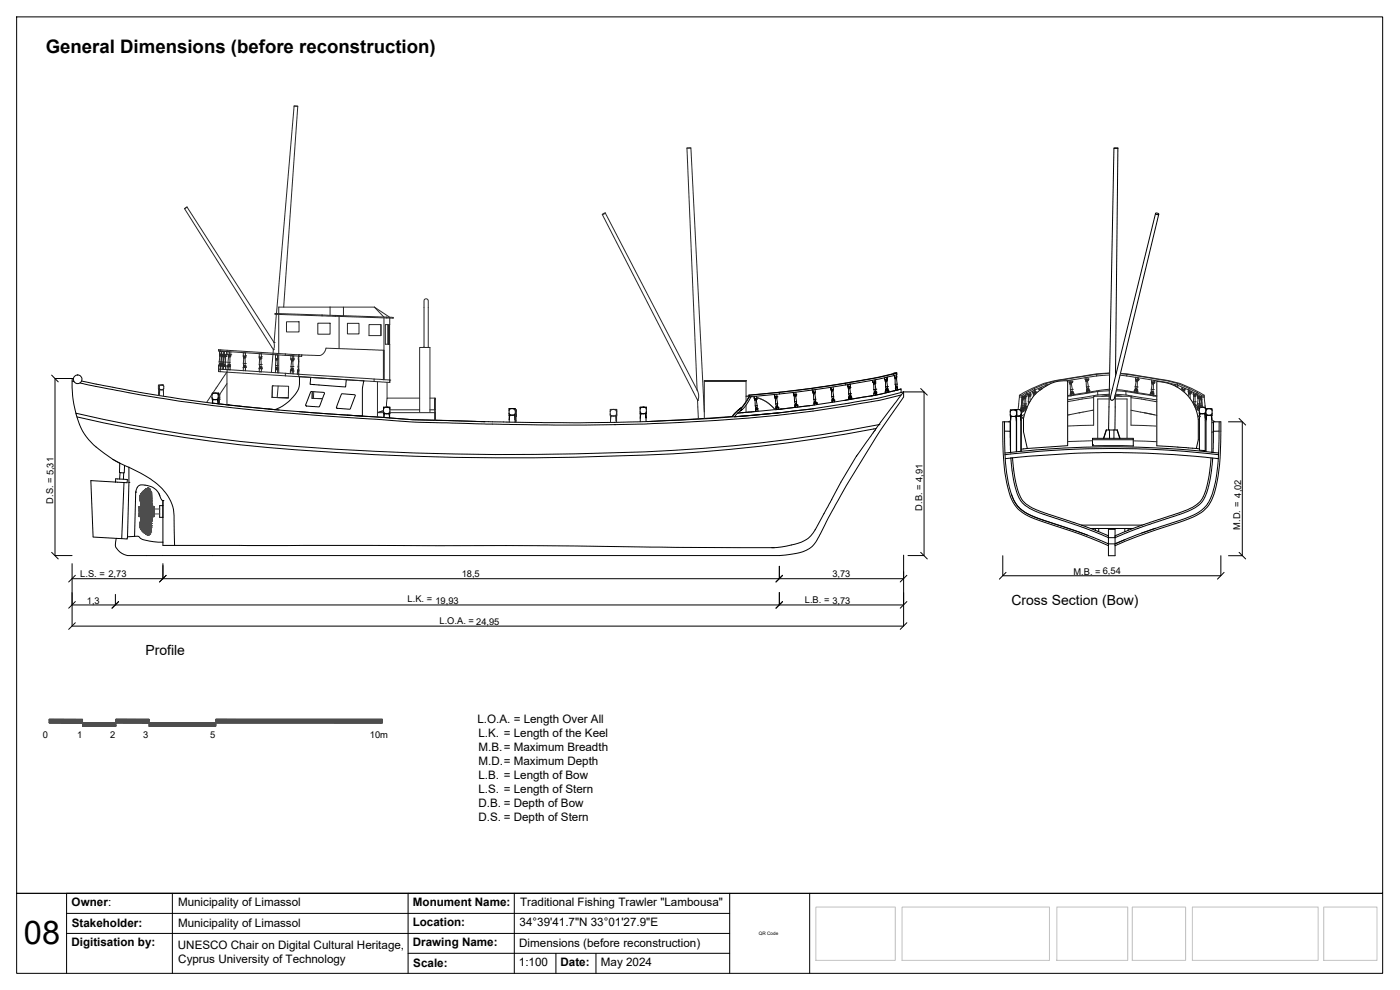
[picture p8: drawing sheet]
<svg xmlns="http://www.w3.org/2000/svg" width="420mm" height="297mm" viewBox="0 0 420 297" stroke-linecap="round" stroke-linejoin="round" font-family="sans-serif">
<defs><g id="words">
<text font-size="9.8" x="7.2" y="283.3">08</text>
<text font-size="5.6" x="13.7" y="15.9">General Dimensions (before reconstruction)</text>
<g font-size="4.2">
<text x="303.5" y="181.4">Cross Section (Bow)</text>
<text x="43.6" y="196.5">Profile</text>
</g>
<g font-size="3.5">
<text x="143.3" y="216.9">L.O.A. = Length Over All</text>
<text x="143.6" y="221.1">L.K. = Length of the Keel</text>
<text x="143.6" y="225.3">M.B.= Maximum Breadth</text>
<text x="143.6" y="229.4">M.D.= Maximum Depth</text>
<text x="143.6" y="233.7">L.B. = Length of Bow</text>
<text x="143.6" y="237.9">L.S. = Length of Stern</text>
<text x="143.6" y="242.1">D.B. = Depth of Bow</text>
<text x="143.6" y="246.3">D.S. = Depth of Stern</text>
<text x="21.5" y="272">Owner:</text>
<text x="53.4" y="272">Municipality of Limassol</text>
<text x="123.9" y="271.9">Monument Name:</text>
<text x="156.1" y="271.9">Traditional Fishing Trawler &quot;Lambousa&quot;</text>
<text x="21.5" y="278">Stakeholder:</text>
<text x="53.4" y="278">Municipality of Limassol</text>
<text x="123.9" y="277.9">Location:</text>
<text x="156" y="277.9">34°39'41.7&quot;N 33°01'27.9&quot;E</text>
<text x="21.4" y="284">Digitisation by:</text>
<text x="53.4" y="284.7">UNESCO Chair on Digital Cultural Heritage,</text>
<text x="123.9" y="284">Drawing Name:</text>
<text x="155.8" y="284">Dimensions (before reconstruction)</text>
<text x="53.5" y="288.9">Cyprus University of Technology</text>
<text x="124" y="290">Scale:</text>
<text x="155.7" y="290">1:100</text>
<text x="168.2" y="290">Date:</text>
<text x="180.3" y="290">May 2024</text>
</g>
<g font-size="2.8">
<text x="16" y="151.2" transform="rotate(-90 16 151.2)">D.S. = 5,31</text>
<text x="276.7" y="153.2" transform="rotate(-90 276.7 153.2)">D.B. = 4,91</text>
<text x="372.2" y="158.9" transform="rotate(-90 372.2 158.9)">M.D. = 4,02</text>
<text x="24.1" y="173">L.S. = 2,73</text>
<text x="138.6" y="173.2">18,5</text>
<text x="249.8" y="173.2">3,73</text>
<text x="322.2" y="172.5">M.B. = 6,54</text>
<text x="26.1" y="181.1">1,3</text>
<text x="122.3" y="180.5">L.K. = 19,93</text>
<text x="241.6" y="180.8">L.B. = 3,73</text>
<text x="131.9" y="187.1">L.O.A. = 24,95</text>
<text x="12.9" y="221.5">0</text>
<text x="23.1" y="221.6">1</text>
<text x="33.1" y="221.6">2</text>
<text x="43" y="221.5">3</text>
<text x="63" y="221.5">5</text>
<text x="111" y="221.5">10m</text>
</g>
<text font-size="1.4" x="227.8" y="280.4">QR Code</text>
</g></defs>
<!-- layer: Line (0.05) -->
<g fill="none" stroke="#000" stroke-width=".3">
<path d="M5 5.1h410v262.9h-410zM334.3 44.4h1.2M335.5 44.4h-1.2l-1.6 84.6M335.5 44.4l-.7 68.6M346.8 64l-13.4 54.6-.2 1.1 .5 .4M346.8 64a.54 .54 0 0 1 .9 .3 .53 .53 0 0 1-.9-.3zM347.8 64.2l-13.3 55.2-.3 .5-.4 .2M21.6 114.3l.6 .2M22 113.7l-.3-.1a32.4 32.4 0 0 0 1.1 10.4M24 114.9l3.5 .8a463.7 463.7 0 0 0 49 7.3l20.7 1.8 28.1 1.9 41.3 .8 28.1-.3a513 513 0 0 0 49.3-3.9l19.4-3.1 7.1-1.7M24.5 114.3l3.2 .7a449.4 449.4 0 0 0 36 6l.1-1.1M63.6 119.3l.5 .5 .5 .1"/>
<path d="M63.6 119.3l.2 .6M63.8 119.9h.8M63.8 119.9h.1M64 119.9l-.2 1.1h.1M64.6 119.9h.6M65.4 119.9v1.2l-.2-1.2h.4M65.5 119.3l.1-1.4v2M65.5 119.3l.1 .6M65.5 119.3l-.4 .5-.5 .1M65.5 118.5a1.03 1.03 0 0 0-.9-.6 1.03 1.03 0 0 0-1 .6v.8M65.6 117.9h-1.8l-.2 .6M65.6 119.9l.1 1.3"/>
<path d="M65.6 119.9h.1M93.2 117.6l4.1 .2-1.5 4.2-4.1-.3zM93.3 113.3l-.3 2 10 .8h.7l.2-2.2M94.1 115.4h.1M102.5 118.2l4.1 .4-1.7 4.2-3.9-.4zM224.7 118.6l.1 .5M224.8 119.1l-1 1.8-1.4 1.6M224.8 118.6v.5M225.4 119l-1.2 2.2-1.4 1.6M225.4 119l-.7 .1-2.4 3.4M226.3 118.9l.1 .6M226.4 119.5v.2"/>
<path d="M226.4 119.5h.1M226.4 118.9v.6M226.5 119.7v.2M226.5 119.9v.2M226.5 119.9h.1M227 119.6v.2M227 119.8v.2M227 119.8l-.5 .1M227 119.8h.1M227 118.9l.1 .5M227 119.6l-.6 .1M227 119.6h.1"/>
<path d="M227.1 119.4l-.3 .3-.4-.2M227.1 119.4l-.1 .2M232.4 118.4l.1 .5M232.5 118.9v.2M232.5 118.9h.1M232.5 118.3l.1 .6M232.6 119.1v.2M232.6 118.9l-.1 .2M232.6 119.3h.1M232.6 119.3v.2M232.6 119.5l.2 1.7M233.1 119.1v.4"/>
<path d="M233.1 119.2l-.5 .1M233.1 119.5h-.5M233.1 118.3l.1 .8M233.1 119.5l.3 1.6M233.2 119.1h-.7M233.2 119.1h.1M233.2 118.9l-.2 .2-.4-.2M233.9 117.7l-9.1 .9M238.1 117.8v.5M238.1 118.3l.1 .2M238.1 118.3h.1M238.2 117.7l.1 .6"/>
<path d="M238.3 118.6h.1M238.3 118.5v.1M238.3 118.6v.3M238.3 118.3l-.1 .2M238.3 118.9l.2 1.7M238.8 118.4v.2M238.8 118.6l.3 1.9M238.8 118.6h.1M238.8 118.8h.1M238.8 118.6h-.5M238.8 118.8l-.5 .1M238.8 118.4l-.6 .1"/>
<path d="M238.8 118.4h.1M238.8 117.7v.7M238.9 118.2l-.3 .2-.3-.1M243.7 116.5l-9.8 1.2v.5M243.8 117v.5M243.8 117.5l.2 .3M243.8 117.5h.1M244 117l.1 .5M244.1 117.9h.1M244.1 117.8v.1M244.1 117.9v.2M244.1 117.5l-.1 .3"/>
<path d="M244.1 118.1l.1 1.7M244.2 119.8l.2 .6M244.6 117.7v.2M244.6 117.9v.2M244.6 117.9h-.5M244.6 118.1h-.5M244.6 118.1l.2 1.7M244.6 116.9v.8l-.6 .1M244.7 117.5l-.3 .2-.3-.2M244.8 119.8h-.6M244.8 119.8l-.1 .6M249.2 116.2l.2 .7"/>
<path d="M249.4 116.2v.7M249.5 117.1h.1M249.5 116.9v.2M249.5 117.1v.2M249.5 117.3l.1 1.7M249.6 119l.2 .6M249.7 119.8l.1 .2M249.8 120h.1M249.8 120v.1h.3M249.8 119.6l-.1 .2M250 116.9v.2M250 117.1v.1"/>
<path d="M250 117.2l-.5 .1M250 117.1h-.5M250 117.2l.2 1.7M250 116.9h-.6M250 116.1v.8M250.1 116.7l-.3 .2-.3-.2M250.1 119.6h-.3M250.1 119.6l.1 .1M250.2 118.9l-.6 .1M250.2 118.9l-.1 .7M250.2 119.7v.2M250.2 119.9l.1 .2"/>
<path d="M250.2 119.7l-.5 .1M250.2 119.9l-.4 .1M253.7 115l-10 1.5v.5M254.3 115.4v.5M254.3 115.9l.3 .2M254.3 115.9h.1M254.6 116.1v.2M254.6 116.1l.2-.2 .2 .2M254.6 116.1h.4M254.6 119.9l-11.7 1.8M254.6 116.3h.1M254.6 116.3v.2"/>
<path d="M254.6 116.5h.1M254.6 116.5l.1 1.7M254.7 118.2l.2 .6M254.7 119.9l-1.2 .2M254.7 118.2h.1M254.7 119.4v.5M254.8 119.3l-.1 .1M254.8 115.9h.1M254.8 118.9h.5M254.8 119.2h.1M254.8 118.9v.3M254.8 115.3h.1"/>
<path d="M254.8 119.3h.1M254.8 118.9h.1M254.8 119.2v.1M254.9 118.8h.1M254.9 118.8l-.1 .1M255.1 116.1v.2M255.1 119.5h.1M255.1 119.5v.4M255.1 115.3h.1M255.1 116.3v.1M255.1 116.3h-.5M255.1 116.4l-.5 .1"/>
<path d="M255.1 116.3h.1M255.1 116.4l.2 1.7M255.2 115.3v.6M255.2 115.3h-.5l.1 .6M255.2 118.8h.1M255.2 115.9l-.2 .2M255.2 118.8h-.3M255.2 119.3h-.4M255.2 115.9l-.1 .1M255.2 118.8l.1 .1M255.3 118.1l-.1 .7M255.3 119.3h.1"/>
<path d="M255.3 118.1l-.6 .1M255.3 118.1h.1M255.3 119.3l-.2 .2M255.3 118.9v.2M255.3 119.1l-.1 .2M255.3 118.9h.1M255.3 119.1l-.5 .1M255.4 119.3h.1M255.5 119.3h-.7l.3 .2M255.5 119.5h.1M255.5 119.5l.1 .2M261.7 118.7l-7 1.2"/>
<path d="M261.7 118.7h.1M261.9 114.1v.5M261.9 114.6l.3 .2M261.9 114.6l.2 .2M261.9 114.6h.1M262 114.7v.1M262.1 114.8h.1M262.1 114.8l.1 .2M262.1 115l.1 .2M262.2 115.2h.1M262.2 115h.1M262.2 115h.4"/>
<path d="M262.2 115.2l.1 1.7M262.3 116.9l.1 .6M262.3 116.9h.1M262.4 117.6v.2M262.4 117.8v.2M262.4 117.6h.1M262.4 117.8h.1M262.4 118l-.1 .6h.4M262.4 114v.6M262.4 117.5h.1M262.4 114.6h.1M262.4 117.5v.1"/>
<path d="M262.6 114.8v.1M262.6 114.9l.1 .2M262.6 114.8l-.2-.2-.2 .2M262.6 114.9h.1M262.6 114.8h-.4M262.7 115.1l-.5 .1M262.7 115.1l.1 1.7M262.7 118.2h.1M262.7 118.2v.4M262.8 113.9l-.1 .8M262.8 117.4h.1M262.8 117.4l-.4 .1"/>
<path d="M262.8 117.4v.2M262.8 117.6h-.4M262.8 116.8v.6M262.8 117.6l.1 .2M262.8 116.8l-.5 .1M262.8 116.8h.1M262.8 117.6h.1M262.9 117.8h.1M262.9 117.9l-.5 .1 .3 .2M262.9 117.9l.2 .6M262.9 117.9l-.2 .3M262.9 117.8h-.5"/>
<path d="M262.9 117.9l-.5 .1M262.9 117.8v.1M265.4 113.4l.1 .4 .3 .2h-.2M265.6 114l.1 .2M265.7 114.4h.1M265.7 114.2v.2M265.7 114.2h.1M265.7 114.2h.5M265.7 114.4l.1 1.7M265.8 116.1l.1 .7M265.8 114l.4-.1zM265.8 117.2l-.1 .2"/>
<path d="M265.8 116.1h.1M265.8 117.2l-.1 .6h.5M265.8 117.2h.1M265.9 117.2h-.1M265.9 116.8v.2M265.9 117v.2M265.9 117.2h.1M265.9 116.8h.4M265.9 116.8h.1M265.9 116.7h.1M265.9 116.7h.4M266 113.8v-.6l.3-.1v.8"/>
<path d="M266.2 113.9v.3M266.2 114.2v.1M266.2 114.3l-.5 .1M266.2 114.3l.2 1.7M266.2 117.4l.1 .4M266.3 113.9h-.1M266.3 116.7h.1M266.3 116.7l.1 .1M266.3 116l-.5 .1M266.3 117h-.4M266.4 116l-.1 .7M266.4 116.8v.2"/>
<path d="M266.4 117v.1M266.4 117h.1M266.4 116h.1M266.4 116.8h.1M266.4 117.1l.1 .1M266.4 117.2l-.2 .2M266.4 117.1h.1M266.4 117.1l-.5 .1M266.5 117.2h-.6l.3 .2M266.5 117.2l.1 .1M266.6 117.3h.1M266.6 117.3v.4"/>
<path d="M268.2 112.2l-4.4 1-10.1 1.8v.5M268.2 112.2l1-.3-9.3 2a384.7 384.7 0 0 1-35.2 4.7h.1M268.2 112.2v.5M268.3 112l.9-.1v.5l-5.4 1.3-5.2 1a345.9 345.9 0 0 1-33.2 4.3M268.4 117.2l-4.1 1.1-9.6 1.6M268.4 112.6l.1 .4M268.5 113l.3 .2 .3-.2v.1l-.6 .1zM268.6 113.2v.2M268.6 113.4v.2M268.6 113.6h.5M268.6 113.6v1.7M268.6 115.3l.2 .6"/>
<path d="M268.7 116.4h.7v.2M268.7 116.6l.2-.2h.4l.1 .6M268.7 116.4l.1 .6h.6M268.8 116.2h.5M268.8 116.1v.1M268.8 116.2v.2M268.8 115.9h.4M268.8 115.9v.2M269.1 113.4h-.5M269.1 113.1v.3M269.1 113.4v.2M269.1 112.4v.6"/>
<path d="M269.1 113.6l.1 1.7M269.1 117l-7.4 1.7M269.2 115.9v.1M269.2 115.3h-.6M269.2 116l-.4 .1M269.2 115.3v.6M269.2 116l.1 .2M269.3 116.2v.2M269.4 117l-1 .2M269.4 117l1-.3v1.1M270.3 116.8l-1.9 .4M270.4 116.7l-.9 .3"/>
<path d="M271.2 117.6l-7.7 1.9-19.6 3.2M271.2 117.6v1.6l-8.3 11.9-8.9 14.6-6.4 11.7a23.8 23.8 0 0 1-4.3 6.9 13.4 13.4 0 0 1-7.4 2.2l-2 .2h-192.8a6.2 6.2 0 0 1-5.7-1.6l-.8-1.4 .3-2.2 3.3 .2 .1-.6 3.1-.2 1.4 1 .6 .1 2.7 .5 2.8 .2M271.2 117.6l-7.4 9.8M310.8 118.1a12.3 12.3 0 0 1 9.6-3.9v19.5l-12.1 .9-1.1-5a14.9 14.9 0 0 1 2.2-9.6zM334.7 118.5l-.1 10.5M347.2 114.5a12.7 12.7 0 0 1 12.4 11.3v6.1l-.6 2.7-11.8-.8zM23.1 125.1a433.7 433.7 0 0 0 77.5 10.6 883 883 0 0 0 110-.1 460.1 460.1 0 0 0 52.3-7M33.9 137.8l4.8 2.4M33.9 137.8l2 1.2v2.8l1.4 .1 .1-2.2M63.9 121l26 2.5M63.9 121l18.6 1.9M67.4 121.4h.1"/>
<path d="M67.4 121.4l1.1 .1M68.5 121.5h.1M71.8 121.9l1.1 .1M80.6 122.7l1.2 .1M82.5 122.9a12.2 12.2 0 0 0 7.3-7l.1-2.9 19.3 1.3-.4 2.4v8.1l-18.9-1.3M82.5 122.9l1.2 .1M89.9 123.5l7.2 .6a766.7 766.7 0 0 0 48.1 2.4l18.1 .3 21.1-.1M104.6 124.6l8.9 .5a481.6 481.6 0 0 0 29.8 1.4h1.9M115.1 122.2h1h-.6l-.4 .6zM115.1 123.5a1.03 1.03 0 0 0 1 .6 1.03 1.03 0 0 0 .9-.6M115.1 122.8v.7M115.2 124.1v1.2"/>
<path d="M115.4 124.1l-.2 1.2M116.1 122.2h.9v.6l-.2-.5zM116.7 124.1l.2 1.3v-1.3M117 122.8v1.3h-1.9v-.6M152.8 124a1.03 1.03 0 0 0 .9 .6 1.03 1.03 0 0 0 .9-.6M152.8 123.2v-.6h.9l-.8 .3-.1 1.1M152.8 124.6v1.3M152.8 125.9v.7M153.1 124.6l-.3 1.3M153.7 122.6h.9v.6l-.2-.4zM154.3 124.6l.3 1.3M154.6 124.6v1.3"/>
<path d="M154.6 125.9v.8M154.6 123.2v1.4h-1.8v-.6M184.4 126.7h.1M184.4 127.4h.1M192.1 122.8v-.6h.9l-.8 .3-.1 1a1 1 0 0 0 .9 .6 1 1 0 0 0 1-.6M192.1 123.5v.6h.3M192.2 124.1v1.4M192.2 125.5v1M193.7 124.1l.2 1.4v-1.4M193.9 125.5v1M194 122.8l-.3-.5-.7-.1h1v1.9h-1.6l-.2 1.4M194.5 126.5l-10.1 .2"/>
<path d="M221.5 123l-1.8 2M221.5 123l.9-.6zM221.8 123l-2 2-25.3 1.5M222.2 123.3l-1.7 1.6M222.3 123.1l.5-.3-.6 .5zM222.4 122.5l-.6 .5M223.3 123.8h-.5M224.7 123.6l-1.9 .2M224.7 123.6l-3.3 .3 1.4-.1M225.6 123.6h-.9M225.6 123.6h-.7M226.4 123.5l-.6 .1"/>
<path d="M226.5 120.1l.2 1.7M226.7 121.8l.2 .6M226.8 122.5h.5v.2M226.8 122.5v.2M226.8 122.9v.6M226.8 122.7h.1M226.8 123.1l.1 .4M226.8 122.7v.2M226.9 122.4l-.1 .1M227 120l-.5 .1M227 120l.2 1.7M227.1 122.8l-.3 .3v-.2h.6l.1 .5"/>
<path d="M227.1 122.8l-.3 .1M227.2 122.3l-.3 .1M227.2 121.7l-.5 .1M227.2 121.7l.1 .8M227.3 122.7h-.5M227.3 122.7l-.2 .1M227.3 122.7h.1M232.8 121.2l.1 .7M232.9 122.3v.6M232.9 122.2h.1M232.9 121.9v.3M232.9 122.2v.1"/>
<path d="M233 122.5h.1M233 122.5v.4M233.3 122.3l.3 .2M233.3 122.3h-.4l.1 .2M233.3 122.3l-.3 .2M233.3 122.3h-.4M233.3 123.9h.1M233.3 121.8h-.3M233.4 121.1v.8h-.5M233.4 121.1l-.6 .1M233.4 121.9v.2M233.4 122.1l.1 .1"/>
<path d="M233.4 122.1l-.5 .1M233.5 122.2l-.2 .1M233.5 122.2h.1M233.5 122.2l.1 .3M233.6 122.5v.3M234.7 122.7l-1.9 .2 .5-.1M238.5 120.6l.1 .7M238.6 121.3v.2M238.6 121.5h.1M238.6 121.7l-.1 .5M238.6 121.7h.3M238.6 121.5v.2"/>
<path d="M238.7 121.9v.3M239 121.7h-.4l.1 .2M239 121.7l.3 .1M239 121.7l-.3 .2M239 121.1h-.3M239 121.1l.1 .2M239.1 120.5l-.6 .1M239.1 120.5l-.1 .6M239.1 121.3h-.5M239.1 121.3v.1M239.1 121.4h.1M239.1 121.4l-.5 .1"/>
<path d="M239.1 121.4v.2M239.1 121.6l-.2 .1M239.1 121.6l.2 .2M239.2 121.6h.1M239.2 121.6l-.2 .1M239.3 121.8v.4M242.9 121.7l-17.3 1.9M242.9 121.7l-8.9 1.1M243.5 122.7l-9.9 1.2-13.2 1.1 12.9-1.1M243.9 122.7l-21.1 2.2-28.3 1.6M243.9 122.7h.1M244.3 120.8h.1"/>
<path d="M244.3 120.6h.6v.2M244.3 120.6v.2M244.3 121v.5M244.3 120.8v.2M244.4 120.4h.3M244.4 120.4l-.1 .2M244.5 121.2v.3M244.5 121.1v.1M244.7 120.9l-.2 .2M244.7 120.9l-.4 .1M244.7 120.4l.1 .2M244.9 120.8h.1"/>
<path d="M244.9 120.8h-.6M244.9 120.8l-.2 .1M244.9 120.9h.1M244.9 120.9h-.2M244.9 120.9l.2 .2-.8-.1 .2 .1M245.1 121.1h.1M245.1 121.1v.3M249.7 120.1v.6M249.9 120.3h.1M249.9 120.3v.4M250.1 120.1h.2M250.1 120.1l-.2 .2"/>
<path d="M250.3 120.1h.1M250.3 120.1l.1 .2-.7-.2 .2 .2M250.4 120.3l.1 .3M250.4 120.3h.1M257 136.9h.1M257.1 136.8l-4.8 7.9-7.6 14.2a8.8 8.8 0 0 1-7.2 4.6l-3 .6-2.9 .2M257.1 136.8h.1M257.4 136.4h.1M262 129.9h.1M262.3 129.5h.1M262.6 129.1h.1M262.6 129l-5.5 7.8"/>
<path d="M263.8 127.4a465.5 465.5 0 0 1-79.2 8.4 806.3 806.3 0 0 1-120.8-4.4 426.4 426.4 0 0 1-41-7.4 18.5 18.5 0 0 0 8.5 12l2.6 1.8M263.8 127.4h.1M263.8 127.4l-1.2 1.6M303.1 129.4l.2 6.3M303.2 123.6a1 1 0 0 1 .9-.6 1 1 0 0 1 1 .6M303.2 124.4l.2 .4 .7 .2M303.2 123.6v1.4M303.2 125h.1M303.3 125v1.3l.2-1.3M303.3 125h.8M303.3 126.3v9.3M304.1 125h1"/>
<path d="M304.6 123h.1M304.8 125l.2 1.3v9.2M305 125v1.3M305.1 125v10.5M305.1 124.4v.5M305.1 124.4l-.4 .5-.6 .1M305.1 123.6v.8M305.1 123v1.9M305.1 123h-1.9v.6M305.1 123v.6M305.1 124.9h1.4M305.5 122.9l.7 .1 .3 .5"/>
<path d="M305.5 122.9h1v2v-.7l-.5 .5-.9 .1M305.5 122.9l-.5 .1M305.5 122.9l-.9 .1M306.2 124.9l.2 1.3v9.2M306.4 124.9v1.3M306.5 123.5v.7M306.5 124.9v10.5M306.5 122.9v.6M308.3 134.6l-1.8 .2M327.9 131.5h12.2v2.3h-12.2zM327.9 133.5h.1M327.9 131.9h12.2"/>
<path d="M332.1 129l-.8 2.5M333 129h1.3M333 129h-1l-.8 2.5M333 129v2.5M333.7 120.1h.1M334.3 129h1l.8 2.5M334.3 129v2.5M335.2 129l.8 2.5M359 134.6l1 .1M359.9 123.6a1.03 1.03 0 0 0 .9 .5 1.03 1.03 0 0 0 1-.5M359.9 122.8a1.03 1.03 0 0 1 .9-.6 1.03 1.03 0 0 1 1 .6M359.9 122.8l.1 1.3"/>
<path d="M359.9 122.8v-.6h1.9v.6M360 124.1h.2M361.5 124.1l.2 1.4v9.7l-1.7-.1v-9.6M361.7 124.1v1.4M361.8 123.6v.5h-1.6l-.2 1.4v-1.4M361.8 122.8v.8M361.9 124a1 1 0 0 0 .9 .6 1 1 0 0 0 1-.6M361.9 124v.6M361.9 123.2v.8M361.9 124.6v1.3l.3-1.3M361.9 125.9v9.6M363.5 124.6l.2 1.3v-1.3"/>
<path d="M363.7 125.9v9.8M363.8 123.2a1.03 1.03 0 0 0-1-.6 1.03 1.03 0 0 0-.9 .6v-.6h1.9v2h-1.9M364.2 129.4l-.2 6.3M34.7 144.6l-7.4-.4 .6 16.9 7 .4M34.7 143.7l3.5 .2-.1 1-3.4-.3zM36 141.8l-.1 1.9M37.1 141.9l-.1 1.9M37.2 144.8l-.7 16.8M38.7 144.7h.1M38.7 140.2l.2 .1a31.3 31.3 0 0 1 9.7 6.3 12.2 12.2 0 0 1 3.6 9l.2 8M38.7 140.2v4.5M38.7 144.7l-.4 16.4"/>
<path d="M40.7 147.6a2.02 2.02 0 0 1 2.8-2 5 5 0 0 1 4.7 3.9l.7 .7M40.7 147.6h.1M40.7 147.6l-.3 13.3M47.8 148.2l.2 .6M47.9 151.7h1v3.5h-1zM48.9 150.2h.1M48.9 150.2v13.4l103 .1 80.5 .6M5 268h410v24h-410zM20 274.1h199M51.7 268v24M122.5 268v24M154.3 268v24"/>
<path d="M210 268h-190v24M219 268v24M243 268v24M20 280.1h199M122.5 286h96.5M166.8 286v6M178.9 286v6"/>
<circle cx="23.3" cy="113.8" r="1.29"/>
</g>
<g fill="none" stroke="#4d4d4d" stroke-width=".3">
<path d="M41.7 152.2h.5M41.7 152.2h.5zM41.7 152.3h.3zM41.7 152.4l.2-.1zM41.7 152.5l.2-.1zM41.8 152.6h.1M41.7 152.8l.2-.1zM41.7 152.9l.3-.1zM41.7 153h.6zM41.7 155h.6M41.7 155h.4zM41.7 154.2l.4-.1z"/>
<path d="M41.7 153.7h1.3zM41.7 153.4l.4 .1zM41.7 154.9l.4 .1h-.4M41.7 154.2h.6M41.7 155h.4M41.7 155h.7M41.7 153.6h1.3M41.8 152.5h.1M41.8 152.5v.1M42 154.7h.1M41.8 154.7l.1 .1M41.8 154.6v.1"/>
<path d="M41.8 154.7l-.1 .1M41.9 152.4l-.1 .1M41.9 152.7h.1M41.9 152.6v.1M42 154.5h.1M41.9 154.5l.1 .1M41.9 152.6h.1M41.9 154.5l-.1 .1M41.9 154.6l-.1 .1M41.9 152.3l-.2 .1M41.9 152.7l-.2 .1M41.9 152.4h.2"/>
<path d="M41.9 154.8h-.2h.3M41.9 154.5h.1M41.9 154.8l.4 .1M41.9 152.4h.1M41.9 152.7l.1 .1M41.9 152.5v.1M41.9 152.5h.1M42 154.6l.5 .5M42 154.6l.4 .5M42 154.7l.2 .1M42 152.3h.1M42 152.4v.1"/>
<path d="M42 152.5v.1M42 152.6l-.1 .1M42 154.7v.1M42 154.6v.1M42 154.4v.1M42 154.4h-.3l.2 .1M42 154.6l.4 .4M42 154.7l.3 .1M42 152.4h.1M42 152.5l-.1 .1M42 152.5h.2M42 152.6h-.1"/>
<path d="M42 154.8l-.3 .1h.4M42 154.4l-.1 .1M42 154.5l.4 .5M42 154.8h.2M42 152.9l-.3 .1M42 149.6v.2zM42 149.4v.2zM42 157.7v.4M42 157.7v.2M42 157.9v.1M42 154.8l-.3 .1 .3-.1M42 154.5l-.2 .1"/>
<path d="M42 149.4l.4 2.6M42 157.8h.1M42 157.6v.3M42 149.2v.2M42 154.5l.5 .5M42.1 152.6h.1M42 157.9h.1M42 157.4h.1M42 149.4h.1M42 157.8v.2M42 149.4v.1M42 157.8v.1"/>
<path d="M42 158v.1M42 158h.1M42 149.8l.1 .2zM42 149v.4v-.4v.2M42 149h.1M42 148.9h.1M42 148.8v.1M42 148.8h.1M42 149v.1M42 149.8v-.2l.1 .2M42 149.3v.3M42 149.5l.1-.2v.2"/>
<path d="M42 149.6l.1 .2M42 157.2v.2zM42 157.3l.2-.1-.2 .3zM42 157.6v.2v-.1M42 157.6v.2M42 158.1h.1M42 158.1v.1M42 158.1l.1 .1M42 158.2h.1M42 154.8h.1M42 158.1l.1 .2M42 152.9h.2z"/>
<path d="M42 152.3h.2M42 152.3l-.1 .1M42 152.7h.1M42 148.9v.1M42 149.8l.1 .2M42 149.4l.1 .3M42 149.2v.1M42 149.4l.1-.2v.2M42 157.3h.1M42 157.3v.1M42 149.8l.1 .3M42 157v.3"/>
<path d="M42 157.3v.3M42 158.2l.2 .3M42 157l.1 .1M42 157.2v.2M42.1 154.4l.4 .6M42.1 150.2v.2zM42.1 150v.2zM42.1 149h-.1M42.1 148.9l-.1 .1M42.1 148.8l-.1 .2M42.1 148.9v.1M42.1 148.9h.1"/>
<path d="M42.1 149h.1M42.1 148.8h.1M42.1 148.7v.1M42.1 150v.2M42.1 149.8v.3M42.1 149.8l.1-.1-.1 .1M42.1 149.4v-.1v.2M42.1 157.6v.2l-.1-.2M42.1 157.8v.1M42.1 157.6v.2M42.1 158.2h.1M42.1 157.9h.1"/>
<path d="M42.1 158v.1M42.1 157.9h-.1M42.1 158.3h.1M42.1 158.3v.1M42.1 156.8v.3v-.2M42.1 157l-.1 .3v-.3M42.1 148.8h-.1M42.1 154.4l.4 .5M42.1 149.5v.1M42.1 157.6l-.1 .1M42.1 158l-.1 .1M42.1 158h.1"/>
<path d="M42.1 148.7h.1M42.1 157.1h.1M42.1 157h-.1M42.1 156.8v.1M42.1 152h-.4h.7M42.1 152.1l-.4 .1 .6-.1M42.1 152.1l-.4-.1 .7 .1M42.1 152.2h-.4l.3 .1M42.1 152.2h.1M42.1 152.2l-.1 .1M42.1 152.3h.2M42.1 150.4l.1 .3z"/>
<path d="M42.1 148.8v.1M42.1 149l-.1 .3M42.1 150.2h.1M42.1 150.2l.1 .7M42.1 150.4l.1 .3M42.1 150.2l.1 .5M42.1 150.2l.1-.1-.1 .1M42.1 149.8l.1-.1v.3M42.1 149.5l.1-.1-.1 .2M42.1 149v.2l.1-.2M42.1 157.1l.1-.1zM42.1 157.6v.2v-.2"/>
<path d="M42.1 157.8h.1M42.1 158.1h.1M42.1 158.4h.1M42.1 148.6v.1M42.1 154.8l.1 .1M42.1 154.3h-.4l.3 .1M42.1 155h-.4M42.1 155l.3-.1zM42.1 152.3h.1M42.1 152.3h-.2M42.1 149l-.1 .2 .1-.2M42.1 149.6l.1 .1"/>
<path d="M42.1 149.6l.1-.1v.1M42.1 157.4l-.1 .2M42.1 148.6h.1M42.1 155h.2M42.1 154.1h.4M42.1 154.2h.3M42.1 156.8h.1M42.1 155h.2zM42.1 150.1v.1M42.1 148.6l-.1 .3M42.1 154.8l.2 .1M42.1 157.6h.1"/>
<path d="M42.1 154.1h.2M42.1 154h1.2M42.1 153.4h.4M42.2 154.4l.3 .5-.2-.4M42.2 154.4l.1 .1M42.2 154.8l.2 .2M42.2 154.8l.1 .1M42.2 152.5l-.2 .1M42.2 152.6h-.1M42.2 150.6v.3zM42.2 148.7h-.1M42.2 148.6l-.1 .1"/>
<path d="M42.2 148.6h.1M42.2 148.9h.1M42.2 148.8h.1M42.2 148.7h.1M42.2 148.6v.1M42.2 148.8v.1M42.2 148.9l.1 .1M42.2 150.7v.2M42.2 150l-.1 .2M42.2 149h.1M42.2 149.3v-.1v.2M42.2 158v.1"/>
<path d="M42.2 158.2l-.1 .1M42.2 158.1h.1M42.2 158.2v.2M42.2 158.5h.1M42.2 158.4h.1M42.2 158.6h.1M42.2 156.2v.2zM42.2 156.7l-.1 .3M42.2 148.5l-.1 .2M42.2 148.4h.1M42.2 148.4l-.1 .2M42.2 154.4h-.1"/>
<path d="M42.2 154.2h-.5h.5M42.2 152.6h-.2M42.2 148.9v.1M42.2 149.7v.1M42.2 149.3v.2M42.2 149l-.1 .3M42.2 157.7v.1M42.2 157.7h.1M42.2 158h-.1M42.2 158.2h.1M42.2 148.4l-.1 .3M42.2 148.5h.1"/>
<path d="M42.2 154.2l-.5 .1 .3 .1M42.2 158.5v.2M42.2 154.2l-.1 .1M42.2 149.3l-.1 .2M42.2 158.2v.1M42.2 158.5v.1M42.2 154.8h.1M42.2 154.9h.1M42.2 151v.3zM42.2 150.8v.3zM42.2 148.7v.1M42.2 150.4l.2-.3-.2 .3"/>
<path d="M42.2 150.7v.1M42.2 150.8v.1M42.2 150.4v-.3v.4M42.2 150.1l.1-.2-.1 .5M42.2 149.8l.2-.3-.2 .4M42.2 149.5l.1-.3-.1 .5M42.2 149.4v.1M42.2 157.6h.1M42.2 157.6v.1M42.2 157h-.1M42.2 157.5l-.2 .1M42.2 158.4v.1"/>
<path d="M42.2 158.3h.1M42.2 158.4v.2M42.2 158.3v.1M42.2 158.7h.1M42.2 156v.2zM42.2 156.3l-.2 1M42.2 148.5v.2M42.2 154.9h.2M42.2 154.9h-.5h.6M42.2 148.6l-.2 .7M42.2 152.2h.2M42.2 152.3h.1"/>
<path d="M42.2 149.8h-.1M42.2 157.5v.1M42.2 157l.1 .2M42.2 157.3l-.1 .3v-.2M42.2 157.5v.2l-.1-.1M42.2 157.8h.1M42.2 157.9l.1 .2M42.2 157.9v.1M42.2 148.4v.1M42.2 148.3v.2M42.2 148.3h.1M42.2 150.4h.1"/>
<path d="M42.2 157.3l-.1 .1M42.2 148.5v.1M42.2 156.2h.1M42.2 154.3l.1 .2M42.4 152.3h.1M42.2 152.3h-.2M42.2 151.4l.1 .2zM42.2 151.2l.1 .3zM42.2 148.8l.1 .1M42.2 148.7l.1 .1M42.2 151.1l.1 .4M42.2 150.9l.1 .4"/>
<path d="M42.2 151l.1-.1-.1 .2M42.2 150.4v.4M42.2 150.9h.1M42.2 149.9v.1M42.2 149.9l.2-.3-.1 .3M42.2 149.2v.2M42.2 149.2v.1M42.2 149v.3M42.2 157.6v.2M42.2 157.8v.1M42.3 158h.1M42.2 157.8l.1 .2"/>
<path d="M42.2 158l.1 .1M42.2 156h.1M42.2 156.4v.2l.3-.3zM42.2 157.3v.2M42.2 157.8v.2M42.2 155.6v.3zM42.2 155.8v.3zM42.2 148.4v.2zM42.2 155.8l.1-.6-.3 2.3M42.2 151l.1 .2M42.2 149.9l.1 .1M42.2 149v.2"/>
<path d="M42.2 149v.1M42.2 157.9h.1M42.3 156.9h.1M42.2 155.9v.4M42.2 148.3v.1M42.2 155.9h.1M42.2 155.9v.1M42.2 158l.2 .2M42.2 158.7l.1 .1M42.3 154.5l.2 .4M42.3 153l.1 .1h-.7l.5-.1 .3 .2-.8-.1 1 .2-.1-.2M42.3 153l-.1-.1 .2 .1"/>
<path d="M42.3 152.2h.1M42.3 152.2h-.1M42.3 151.6l.1 .2zM42.3 148.6h.1M42.3 148.5h.1M42.3 148.7h-.1M42.3 148.7h.1M42.3 149l.2 .2M42.3 151.5l.1 .3zM42.3 151.3v.1M42.3 151.2v.1M42.3 149.9l-.2 .3"/>
<path d="M42.3 149.9l.1-.3-.1 .4M42.3 149l.1 .1M42.3 149v.2M42.3 149h.1M42.3 157.2l-.1 .2zM42.3 157.4l-.1 .2M42.3 157.4l-.1 .2 .1-.2M42.3 157.6h.1M42.3 157.8h.1M42.3 157.9h.1M42.3 158.1h.1M42.3 158.1v.1"/>
<path d="M42.3 158.1l.1 .5M42.3 157.2l-.1 .4M42.3 157.2l-.1 .1M42.4 155.9h.1M42.3 156.1l-.1 .2zM42.3 156.2l-.1 .3zM42.3 156.5l-.1 .2zM42.3 156.8l.1 .1M42.3 156.8l-.2 .1M42.3 158.4v.2M42.3 158.3h-.1M42.3 158.7l.1 .1z"/>
<path d="M42.3 158.6h.1M42.3 155.5v.3zM42.3 148.4l-.1 .1zM42.3 148.5l.1-.3-.1 .3M42.3 148.4h.1M42.3 148.3l-.1 .1M42.3 148.2v.1M42.3 148.2l-.1 .1M42.3 154.8l.1 .2M42.3 158.8h.1M42.3 148.6h-.1M42.3 148.8h.1"/>
<path d="M42.3 151.1h.1M42.3 150.6l-.1 .1zM42.3 150.8h.1M42.3 149.1h.1M42.3 157.6v.1M42.3 157.7h.1M42.3 157.8l.1 .2M42.3 158.1l.1 .3M42.3 156.8h.1M42.3 158.4l-.1 .1M42.3 158.3l.1 .2M42.3 158.4h.1"/>
<path d="M42.3 158.7v.1M42.3 158.7h.1M42.3 148.4l-.1 .1 .1-.1M42.3 148.2h.1M42.3 148.2l.1-.1-.1 .1M42.3 155.8h.1M42.3 149v.1M42.3 157.1v.1M42.3 157.7v.1M42.3 157.9v.1M42.3 158.4v.1M42.3 154.9h.1"/>
<path d="M42.3 157.2l-.1 .3M42.3 155.5v.1M42.3 154.2l.3 .6-.4-.5M42.3 152.1l-.2 .1h.3M42.3 148.5l-.1 .1M42.3 148.6l.1 .1M42.3 148.5l.2 .1M42.3 151.6l.1 .4M42.3 151.6l.1 .3M42.3 150.9v.3M42.3 151.1v.2M42.3 157.5v.3"/>
<path d="M42.3 157.1h.1M42.3 157.3v.1l.1-.1M42.3 157.4h.1M42.3 157.5v.2M42.3 157.4v.2M42.3 157.7l.1 .2M42.3 158.2l.1 .2zM42.3 158.2h.1M42.3 157v.2M42.3 156.7h-.1M42.3 157v.1M42.3 158.2l.1 .3"/>
<path d="M42.3 158.5h.1M42.3 158.5v.1M42.3 158.8l.2 .2-.1-.1M42.3 155.3v.3zM42.3 154.2l-.1 .1M42.3 155.6l-.1 1.1M42.3 152.1h.1M42.3 152.3l-.2 .1M42.3 148.9h.1M42.3 148.9l.1 .2M42.3 150.6v.2M42.3 157.5l.1 .5-.1-.4"/>
<path d="M42.3 157.3h.1M42.3 157.8v.1M42.3 157.1l-.1 .2M42.3 156.8l-.1 .2M42.3 156.8v.2M42.3 158.4l.1 .1M42.3 158.8l.1 .1M42.3 155h.1M42.3 154.1h.1M42.3 155.3v.1M42.3 155.6h.1M42.3 158.7l.1 .1"/>
<path d="M42.3 158.2l.1 .2M42.3 158.9l.1 .1M42.4 153l.2 .1zM42.4 152.2h.1M42.4 152.3l-.3 .1M42.4 152.4l-.2 .2M42.4 148.5l-.1 .1M42.4 148.8v.3l-.1-.1M42.4 148.8l.1 .1-.1-.1M42.4 148.5l.1 .1M42.4 150.1l-.2 .3M42.4 149.1l-.2 .7"/>
<path d="M42.4 149.1l-.1 .3 .1-.1M42.4 157.7v.3zM42.4 157.3v.4zM42.4 157.7l.1 .3M42.4 157.3v.1M42.4 157.9v.2M42.4 158.1h-.1M42.4 158.2h.1M42.4 158.3h.1M42.4 158.3l.1 .1M42.4 158.4h.1M42.4 156.9l-.1 .2"/>
<path d="M42.4 155.9l.1 .1M42.4 155.9l.1-.1v.4M42.4 156v.2v-.2M42.4 156.5l.1 .1M42.4 156.7h.1M42.4 156.9h.1M42.4 155h.1M42.4 155.1l-.1 .3 .1-.2M42.4 148.2l-.1 .3M42.4 148.5h.1M42.4 148.2h.1M42.4 148.2h-.1"/>
<path d="M42.4 154.9h.1M42.4 154.2h-.2M42.4 152v.1zM42.4 152h-.7v3M42.4 152.3h-.2M42.4 152.3l-.5 .1M42.4 148.7h.1M42.4 148.8l-.1 .1M42.4 148.8h.1M42.4 148.8v.2l-.1-.1M42.4 151.2l.1-.3-.1 .3M42.4 150.1l.1-.2-.1 .3"/>
<path d="M42.4 150.1l-.2 .4 .2-.3M42.4 149.2l-.1 .2zM42.4 158l.1 .1M42.4 157.1l-.1 .2M42.4 157.3l-.1 .2M42.4 158h.1M42.4 158.1h.1M42.4 158.3v.1M42.4 158.4v.2M42.4 156.7l-.3 .2M42.4 156.8h-.1M42.4 158.8h.1"/>
<path d="M42.4 158.5h.1M42.4 158.9h.1M42.4 158.9v.1M42.4 148.2l-.2 .1M42.4 155.4l-.1 .1M42.4 152h.1M42.4 150.1l.1 .3M42.4 158.1l.2 .4M42.4 150.7h.1M42.4 155.2v.1M42.4 157.9v.1M42.4 148.5h-.2"/>
<path d="M42.4 149.2v.1M42.4 150.7l-.1 .1M42.4 148.2l-.1 .2M42.4 155.1l-.1 .2M42.4 152.1h.1M42.4 152.1h-.3h.2M42.4 152.1l-.4 .4M42.4 152.2l-.2 .3M42.4 152.3v.1M42.4 152.2l.1 .1M42.4 152l-.1-.2 .2 .4M42.4 148.7l.1 .2-.1-.2"/>
<path d="M42.4 149.1v.1M42.4 152.4l.3 .1M42.4 152l.1 .3M42.4 152l.1 .2M42.4 151.7l.2-.2-.1 .3M42.4 150.2l.2-.2-.1 .3M42.4 150.2l-.2 .5M42.4 150.2l-.1 .4 .2-.3M42.4 149.2l.1 .5M42.4 157.4l.1 .3zM42.4 157.4l.1-.2v.2M42.4 156.9l-.1 .2z"/>
<path d="M42.4 157.1l-.1 .2zM42.4 157.3h.1M42.4 157.1v.2l.1-.1M42.4 156.8v.1M42.4 158.5l.1 .3zM42.4 158.7l.2 .3-.1-.3M42.4 155.1v.3M42.4 155.6l-.1 .3v-.2M42.4 155.6l.1 .2v-.2M42.4 158.5l.1 .2M42.4 158.9l.1 .1-.1-.1M42.4 159l.2 .2-.1-.2"/>
<path d="M42.4 155v.2v-.2M42.4 155.1h.1M42.4 148.4l.1-.2v.2M42.4 148l.1-.1-.1 .2M42.4 155h-.3h.3M42.4 152.1v.2M42.4 155.2l-.1 .4M42.4 148l-.1 .2M42.4 152.3l-.2 .3M42.4 152.4l-.3 .3 .1 .2M42.4 148.6h-.1M42.4 148.6h.1"/>
<path d="M42.4 151.7h.1M42.4 150.7l-.1 .2M42.4 149.3v.2l.1-.2M42.4 157.3l.1 .4M42.4 157.1l.1 .1M42.4 158.1l.2 .3M42.4 155.6l-.1 .1M42.4 155.6h.1M42.4 156.6h.1M42.4 156.6l-.2 .1M42.4 158.7h.1M42.4 158.7v.1"/>
<path d="M42.4 158.9l.1 .1M42.4 155.1v.1M42.4 148.2v.3M42.4 148.1v.1M42.4 148.1h.1M42.4 156.8h.1M42.4 152.1v.1M42.4 155v.1M42.4 156.6v.1M42.4 159l.2 .2M42.4 152.1l-.2 .1M42.4 152.1l.1 .1"/>
<path d="M42.4 149.2l.1 .1M42.4 156l.1 .2M42.4 156.6l.1 .1M42.5 154.2l.1 .6-.3-.6M42.5 152.2l-.2 .6-.4-.1M42.5 148.6l-.2 .4M42.5 148.7l.1 .1-.1-.1M42.5 148.6v.1M42.5 151.4l-.2 .2M42.5 151.8l-.1 .2M42.5 151.4l-.1 .6M42.5 151.4l.1-.3-.3 .5"/>
<path d="M42.5 150.3l-.3 .4M42.5 150.3l-.1 .4M42.5 157.4v.3zM42.5 157.7l-.1 .3M42.5 158v.1v-.1M42.5 157.7v.4M42.5 158v.1M42.5 158.1l.1 .2M42.5 156.7h.1M42.5 156.8l-.1 .1zM42.5 158.3v.1M42.5 158.2v.1"/>
<path d="M42.5 158.5v.2M42.5 158.4h.1M42.5 155.5l-.2 .1M42.5 156.6h.1M42.5 156.7l-.1 .1M42.5 156.6l-.1 .1M42.5 158.7l-.2 .1M42.5 158.9l.1 .1-.1-.1M42.5 148.2l-.1 .3M42.5 148.2v-.2v.2M42.5 148.2v-.3v.3M42.5 154.2h-.2"/>
<path d="M42.5 148.5h.1M42.5 148.7h.1M42.5 148.7v.3l-.1-.3M42.5 150.3l.2-.2-.2 .3M42.5 158h.1M42.5 158.2h.1M42.5 158.1v.2M42.5 158.5h.1M42.5 158.5l.1 .1M42.5 156.7l-.1 .2M42.5 155.1l-.1 .1M42.5 155.1l-.1 .3"/>
<path d="M42.5 156.3v.3M42.5 158.7l-.1 .1M42.5 158.9h.1M42.5 158.9v.1M42.5 148.6h.1M42.5 148.4v.1M42.5 152.2h.1M42.5 155.1h.1M42.5 152.9l.1 .2M42.5 156.8l-.1 .1M42.5 152.9l.1 .2-.1-.2M42.5 152.9l-.3-.1 .3 .1"/>
<path d="M42.5 152.3h.1M42.5 152.2v.1M42.5 152v.3M42.5 152.2l.1-.2-.1 .2M42.5 152h.1M42.5 149.3v.1v-.1M42.5 157.4v.6v-.3M42.5 157.4v.3M42.5 156.8l-.1 .2 .2-.1M42.5 157l-.1 .1M42.5 157h.1M42.5 158.3l.1 .1"/>
<path d="M42.5 158.3h.1M42.5 155v.1M42.5 154.9v.1M42.5 155.3l-.2 .3 .1-.2M42.5 155.3l.1 .1M42.5 155.4v.2v-.1M42.5 156.2v.1l-.2-.1M42.5 156.6v.1M42.5 148l-.2 .2M42.5 148.6l.1 .1M42.5 151.4l-.1 .3M42.5 149.7l-.3 .7"/>
<path d="M42.5 158v.1zM42.5 158.1h.1M42.5 158.1v.1M42.5 156.8v.2M42.5 158.7h.1M42.5 156.4v.2M42.5 155.3h-.1M42.5 155.3l.2 .2M42.5 156h-.1M42.5 156v.3M42.5 156.2h-.2M42.6 158.9h.1"/>
<path d="M42.5 148.7l-.1 .1M42.5 150.4l-.1 .3M42.5 157.2l-.1 .1M42.5 155.4v.2M42.5 148.9v.3l.2-.2M42.5 148.6l.2 .1-.2-.1M42.5 149.3l.1 .1M42.5 151.9l.2-.2-.3 .3M42.5 149.9l-.1 .2M42.5 149.9l.1-.3-.2 .5M42.5 157.7v.3zM42.5 157.4l.3 1-.2-.7"/>
<path d="M42.5 157.7l.2 .7M42.5 157.4l.1-.4v.4M42.5 156.7l.1 .2 .1-.2M42.5 157.1v.1M42.6 158.4h.1M42.5 158.4v.1M42.5 158.4l.1 .1M42.5 155.1l-.1 .2 .1-.2M42.5 156.3v.1M42.5 159l.2 .2-.1-.2M42.5 159.1l.3 .2zM42.5 148.2v.3z"/>
<path d="M42.5 148.2l.1-.3-.1 .3M42.5 148.2l.1-.4-.1 .6 .2-.6-.1 .6M42.5 154.1v.1M42.5 154.1l-.8-.1 .4 .1M42.5 153.5l.5 .1v.3l-1.3 .1M42.5 154.1h.3M42.5 153.5l-.8 .1 .4 .1M42.5 153.4h-.8M42.5 148.7l.3 .2-.2-.2M42.5 151.9l.1 .1M42.5 149.7h.1M42.5 149.9l.2 .2"/>
<path d="M42.5 149.5l-.2 .5M42.5 157.4l.1 .3v-.3M42.5 157.1v.3M42.5 156.7l.1 .2M42.5 157l-.1 .3M42.5 159h.1M42.5 148.6l.1-.2v.2M42.5 147.9l-.1 .2M42.5 153.4h-.4l.4 .1M42.5 147.9h.1M42.5 148.2v.2M42.5 152.2l.1 .1"/>
<path d="M42.5 149.3l.2 .2M42.5 147.9v.1M42.6 148.7l-.1 .2M42.6 148.7v.1M42.6 148.6l.2 .1zM42.6 152.3l.2-.2-.1 .3M42.6 149.4l-.1 .2 .1-.2M42.6 149.4l-.1 .3M42.6 158v.3zM42.6 157.4v.3l.1-.6 .1 1.3M42.6 156.6h.2M42.6 157l-.1 .1"/>
<path d="M42.6 156.9h.1M42.6 158.5h.1M42.6 158.7l.1 .2-.1-.2M42.6 158.7l.2 .2-.2-.2M42.6 154.9l-.2 .3M42.6 155.1l-.1 .2v-.2M42.6 155.4v.6M42.6 147.9h-.1M42.6 148.6h.1M42.6 151.9l.1-.1-.1 .2M42.6 151l-.3 .4M42.6 151l-.2 .2"/>
<path d="M42.6 151l-.2 .3M42.6 157.7v.3M42.6 156.7h-.1M42.6 156.7h.1M42.6 158.5v.1M42.6 158.4l-.1 .1M42.6 158.7h.1M42.6 158.5l.1 .2M42.6 158.7l.1 .2M42.6 156.5l-.1 .1M42.6 155.1v.2zM42.6 155.4l-.1 .1"/>
<path d="M42.6 159.2h.1M42.6 158.9l.1 .2M42.6 157l-.1 .2M42.6 151.5v.1M42.6 159l.1 .2M42.6 147.9l-.1 .3M42.6 148.8l.1 .2-.2-.1M42.6 148.8l.1 .2M42.6 148.7l.2 .3M42.6 148.7l.3 .2M42.6 149.4l.1 .1M42.6 150.6l-.2 .2 .1-.3-.2 .4"/>
<path d="M42.6 150.6l-.2 .6M42.6 149.4v.2l.1-.1M42.6 156.9l.1 .2zM42.6 156.4h.1M42.6 158.4l.1 .1M42.6 158.9l-.1-.2 .2 .2M42.6 159l.1 .1M42.6 159l.3 .3M42.6 159.2l.2 .1-.1-.1M42.6 148.7l.1-.3v.3M42.6 148.4l.2-.6-.1 .6M42.6 147.8l-.1 .1"/>
<path d="M42.6 154.1l.2 .1M42.6 148.7h.1M42.6 148.7h.2M42.6 158.3v-.3l.1 .4M42.6 157.7h.1M42.6 156.9l.1 .2M42.6 158.3l.1 .2-.1-.1M42.6 156.5h.1M42.6 156.9l.1-.2-.1 .3M42.6 148.4h-.1M42.6 147.8h.1M42.6 147.8l.1-.1-.1 .1"/>
<path d="M42.6 156.5v.1M42.6 152h.1M42.6 151.6l-.1 .2M42.6 159.2l.2 .3M42.6 157.7l.1 .7M42.7 154.2l.1 .5M42.7 154.2l.1 .1zM42.7 154.2v.6l-.2-.6M42.7 153h.3l-.1-.3 .2 .2-.2-.2 .2 .2-.3 .3M42.7 153l.1 .2-.2-.1M42.7 152.4l-.2-.1 .3 .3M42.7 152.4l.1-.1-.1 .1"/>
<path d="M42.7 151.7l-.2 .2M42.7 151.7h-.3M42.7 149.5l-.2 .4 .3-.3M42.7 157.1l.1 1.3M42.7 157.1l.2 1.6v-.3M42.7 156.3v.1M42.7 156.7l-.1 .2 .1-.2M42.7 158.6l-.2 .1M42.7 158.6l.1 .2-.1-.1M42.7 158.6l.1 .1-.1-.1M42.7 156.3l-.1 .2M42.7 154.9h-.1"/>
<path d="M42.7 159.1l.1 .1M42.7 154.2h.2M42.7 148.7h.1M42.7 153l-.1 .1M42.7 151.2l-.2 .2zM42.7 156.7h.1M42.7 158.6h.1M42.7 158.6l.1 .3-.1-.2M42.7 154.9h.1M42.7 159.3h.1M42.7 147.8l-.1 .1M42.7 158.7h-.1"/>
<path d="M42.7 154.8h.1M42.7 159.2l.1 .1M42.7 148.4l-.1 .2M42.7 147.8h.1M42.8 154.4h.1M42.8 154.3h.1M42.7 152.6l.2 .1-.2-.2-.3 .5M42.7 152.5l.2 .2-.2 .3M42.7 152.6l.2 .2-.2-.2 .1 .3h-.3M42.7 152.6l-.2-.2-.3 .5h.3M42.7 152.6l-.2-.1 .2 .2-.4 .1 .2 .1M42.7 149l.1 .1-.1-.1 .1 .1-.3 .1 .1 .2 .2-.3"/>
<path d="M42.7 152.5l.2 .2M42.7 150.2l-.2 .3h.3M42.7 150.2l-.2 .2 .3-.1-.2 .3M42.7 157.1l.2 1.3-.1-.6M42.7 157.7l.1 .7M42.7 157.1l.1-.3v.3M42.7 158.4v.1l.1-.1M42.7 156.2h.1M42.7 158.5l.1 .1M42.7 147.8l-.1 .6M42.7 151.3l-.1 .2zM42.7 158.5l.1-.1v.2"/>
<path d="M42.7 156.4h.1M42.7 156.4l-.2 .2M42.7 156.5l-.1 .1M42.7 156.5h.1M42.7 158.6l.1 .1M42.7 159.2l.2 .2M42.7 156.5l.1 .1M42.8 154.6h.1M42.8 154.5h.1M42.8 148.9l.3 .2M42.8 149.6l-.1-.1 .2 .4M42.8 157.1l.1 1.3"/>
<path d="M42.8 157.1v.7M42.8 158.4v.2v-.2M42.8 156.2v.2l.1-.2M42.8 156.6l-.1 .1 .1-.1M42.8 154.8l-.3 .3M42.8 159.1l.2 .3-.1-.1M42.8 154.8v.1M42.8 159.3v.1M42.8 159.3l.1 .2-.1-.2M42.8 147.8l-.2 .6M42.8 147.8h-.1M42.8 147.7l-.1 .1"/>
<path d="M42.8 147.6l-.2 .2M42.8 147.6l.1-.1-.2 .2M42.8 153.2l.3 .3M42.8 154.1h-.3M42.8 153.4h.1l-.4 .1h.6l.1 .1-.2 .1h.3h-.3l.4 .1M42.8 153.4h-.3h.4l-.4 .1M42.8 149.6l.1 .3M42.8 152.4v.1M42.8 152.1l-.2 .2zM42.8 152.4l.1-.1-.1 .2M42.8 150.3l.1-.2-.1 .3M42.8 149.8l-.1 .3z"/>
<path d="M42.8 149.7l-.2 .3zM42.8 156.2h.1M42.8 156.6h.1M42.8 159.2l.1 .1M42.8 154.9h.1M42.8 154.9l-.3 .2M42.8 159.3h.1M42.8 148.4h-.1M42.8 147.7v.1M42.8 153.2v.2M42.8 150.3v.1M42.8 156.2l-.1 .2"/>
<path d="M42.8 154.5v.2M42.8 154.4v.1M42.8 154.3v.1M42.8 154.2h.1M42.8 149v.1M42.8 149l.1 .1M42.8 152.6h.1M42.8 152.6l.1 .1M42.8 156.8h.1M42.8 156.6l.1-.2-.1 .4M42.8 158.6l.1 .1M42.8 158.8l.1 .2-.3-.1 .2 .2"/>
<path d="M42.8 154.9v.2M42.8 154.9l-.2 .8M42.8 159.4l.2 .1h-.2M42.8 147.8l-.1 .6zM42.8 148.4l-.1 .3M42.8 147.8l-.1 .6M42.8 148.8l.2 .2 .1-.7-.2 .6M42.8 159.4l.3 .3M42.8 151.5l-.3 .4M42.8 151.5l-.1 .2M42.8 151.5l-.3 .3M42.8 150.4l-.3 .5"/>
<path d="M42.8 156.8v.3M42.8 156.6l-.2 .3M42.8 156.6l-.1 .1M42.8 154.8h.1M42.8 154.9l-.3 1.4M42.8 154.1h.6M42.8 147.6h.1M42.8 149.1v.3l-.2-.1 .1 .2 .2-.2 .2 .2-.3-.2 .2 .2-.2-.1 .1 .2-.2-.1 .1 .2 .3-.2M42.8 149.1l.3 .4M42.8 149.1l.1 .1M42.8 149.8l-.1 .4 .2-.2M42.8 150.5l-.3 .4 .1-.3"/>
<path d="M42.8 149.8l-.1 .4M42.8 149.8v-.2l-.3 .3M42.8 157.8l.3 .6-.1-1.3 .1 .7M42.8 157.8v-.7l.1 .7M42.8 156.8l.1-.3v.3M42.8 155.9v.1M42.8 156v.1M42.8 156l.1 .2 .1-.1M42.8 156.4l-.3 .2M42.8 156.4l.2-.1-.2 .3M42.8 156.4v.2l.1-.2M42.8 158.7l.2 .2-.2-.1"/>
<path d="M42.8 154.7l-.3 .2M42.8 154.8h.5zM42.8 159.5l.2 .1-.1-.1M42.8 147.7l.1-.1-.1 .2M42.8 147.6v.1M42.8 150.5l-.3 .9M42.8 156.4h.1M42.8 158.7l-.1-.1 .2 .1M42.8 158.7l.3 .2M42.8 154.8l.4 .2M42.8 159.5h.1M42.8 147.7l-.1 .7z"/>
<path d="M42.8 156.6v.2M42.8 158.7l.2 .2M42.8 148.4v.3M42.8 157.1h.1M42.8 158.7v.1M42.9 154.5l.3-.1v.2zM42.9 154.2v.2h.3M42.9 154.2h.3h-.3M42.9 149.1l.3 .2M42.9 152.6l.1-.1zM42.9 152.6h.2l-.1 .1M42.9 150.7l-.3 .4 .4-.4"/>
<path d="M42.9 149.9v.3M42.9 150.7l-.6 .7M42.9 154.6h.5M42.9 158.4v.3v-.3M42.9 155.9h.1M42.9 154.6l-.1 .1M42.9 155.9h-.3h.2l-.2 .1h.2l-.3 .2 .2 .1M42.9 154.7l-.1 .1M42.9 159.5l.2 .2zM42.9 148.3l.2-.6-.2 .6M42.9 154.2l.3 .1h-.3M42.9 152.6l.1 .1"/>
<path d="M42.9 150l-.2 .2M42.9 150l-.1 .3M42.9 158.7l.2 .2M42.9 156h.1M42.9 156l.1 .1M42.9 156.4h.1M42.9 148.3l-.1 .5 .1-.5M42.9 147.7l-.1 .7M42.9 150.1h.1M42.9 159.5l.2 .1M42.9 148.3l-.1 .4M42.9 149.2l.1 .1"/>
<path d="M42.9 152.7l.3 .2M42.9 157.8v.6M42.9 157.8v.9M42.9 157.8l.2 .9M42.9 156.8l.1 .3v-.6v1.3l-.2-1 .1 .3M42.9 158.7h.1M42.9 155.8v.2l.2-.1M42.9 156.2v.2l.1-.1M42.9 158.7l.1 .1M42.9 158.9v.4l.2-.2M42.9 158.9l.2 .1M42.9 159.4l.1 .1"/>
<path d="M42.9 147.7l.1-.2-.1 .2M42.9 147.5l.2-.2-.3 .3M42.9 153.4l.4 .3M42.9 148.9h-.1l.3 .2M42.9 150.2l-.1 .3 .2-.1M42.9 150.2l-.1 .2 .2-.2M42.9 158.4h.1M42.9 156.8v.3M42.9 156.4l-.1 .2M42.9 155.8v.2M42.9 156.2h.1M42.9 158.9l-.1 .2"/>
<path d="M42.9 147.7l.2-.3-.1 .3M42.9 157.1h.1M42.9 156.4v.4M42.9 155.8l.1 .1M42.9 156.2l.1 .1M42.9 148.3l-.1 .5M43 150l-.1-.1 .2 .4M43 150.7l-.3 .6 .4-.4M43 150v.3M43 158.4v.3M43 155.6l-.1 .1M43 159.5l.1 .2"/>
<path d="M43 147.5l-.2 .1M43 150l.1 .3M43 151.7l-.5 .5M43 151.7l-.5 .3M43 158.7v-.3v.3M43 155.6l-.1 .2 .1-.2M43 155.9h.1M43 156.1h.1M43 156.3h.1M43 158.9h-.1M43 158.9l.1 .1M43 159.5l.1 .1"/>
<path d="M43 147.5l-.1 .2M43 149.8h.1M43 150.7l.1 .2M43 148.3l-.2 .5M43 149.3l.1 .2M43 149.3l.2 .4-.1-.2M43 149.3l.3 .2M43 152.7l.1 .1M43 152.5h-.2M43 150.4l-.1 .3M43 156.5l.1 1.3M43 156.5l.1 .7"/>
<path d="M43 156.5v-.3l.1 .3M43 158.7l.1 .2v-.2M43 155.5h.1M43 155.6v.3l.1-.2M43 156.2l-.1 .2M43 156.1v.2l.1-.2M43 159.4v.1M43 159.5l.3 .2M43 159.6l.2 .2zM43 147.7l-.2 .7M43 147.7v.6M43 147.7l.1-.4v.4"/>
<path d="M43 149.3h.2M43 152.7h.1M43 152.5l-.1 .1M43 158.4l.1 .3v-.3M43 155.6h.1M43 155.6l.1 .1M43 149h.1M43 158.7v.1M43 148.3l-.1 .6 .1-.6M43.1 149.5l-.1 .3-.2-.1 .2 .1M43.1 149.5v.2M43.1 152.8l.1-.1-.1 .1"/>
<path d="M43.1 150.5l-.2 .2M43.1 150.1v.2M43.1 157.8v.6M43.1 154.7h.1M43.1 155.5v.2l.1-.2M43.1 155.9l-.1 .2 .1-.2M43.1 158.9h.1M43.1 159.1l-.1 .3 .2-.2M43.1 155.4l-.5 .2h.4l-.4 .1 .3 .2M43.1 159.7l.1 .1-.1-.1M43.1 147.4l-.1 .1M43.1 149.1l.5 .7"/>
<path d="M43.1 150.5l-.1 .2M43.1 150.9l-.5 .7M43.1 158.7h.1M43.1 156.5v.7M43.1 156.5h.1M43.1 155.5h.1M43.1 155.9h.1M43.1 154.7h-.2l.3 .1M43.1 159.6l.2 .2M43.1 159.7h.1M43.1 147.4h.1M43.1 154.7h.3"/>
<path d="M43.1 155.5l-.1 .1M43.1 158.7v.2M43.1 152.9l.5 .4-.2-.2M43.1 152.8v.1M43.1 152.8l.1 .1M43.1 151.1l-.3 .4 .4-.2M43.1 150.3l-.2 .4 .2-.4v.2l.1-.1M43.1 151.1l-.3 .4M43.1 158.4v-.6v.9M43.1 156.2v.3zM43.1 156.2h.1M43.1 156.2v.3"/>
<path d="M43.1 158.7v.3v-.3M43.1 156.1v.1M43.1 159l.1 .2-.1-.1M43.1 147.7l.1-.4-.1 .4M43.1 151.9l-.3 .5M43.1 151.9l-.3 .4 .4-.2-.4 .2M43.1 156.5l.1 .7M43.1 156.1v.4v-.3M43.1 155.9l.1-.2-.1 .4M43.1 155.9l-.1 .3M43.1 159v.1M43.1 159l.1 .1-.1-.1"/>
<path d="M43.1 159.7l.2 .1-.2-.1M43.1 147.7h.1M43.1 155.9v.2M43.1 159.7l.1 .1M43.1 147.3v.1M43.1 159.7l.2 .2M43.1 153.5h.3l-.1-.2 .2 .2-.2-.2 .2 .1-.1-.2 .2 .2-.1-.3 .1 .3-.3 .2M43.1 149.7l.2 .2-.2-.2v.4l-.2-.2 .2 .2 .2-.2M43.1 149.7l.2 .4zM43.1 149.5l.1 .2M43.1 149.4l.3 .2M43.1 158.4v.3"/>
<path d="M43.1 157.8l.2 .7v-.7M43.1 158.4l.1 .4v-.4M43.1 157.8l.1 1M43.1 156.2l.1 .3zM43.1 157.8v-.6l.2 .6M43.1 156.2v-.3l.1 .3M43.1 155.2v.1M43.1 155.3v.1M43.1 155.3l.1 .2 .1-.2M43.1 155.7v.2l.1-.2M43.1 159h.1M43.1 155.2h-.4l.4 .2"/>
<path d="M43.1 159.5v.1M43.1 159.6l.1 .1M43.1 147.6l.2-.3-.3 1M43.1 147.6l-.1 .7M43.1 147.6l.1-.3-.3 1M43.1 153.5l.6 .4M43.1 149.7l-.1 .1M43.1 149.4h.2M43.1 149.4l.2 .5M43.2 150.6h.1M43.1 155.3h.2M43.1 147.6v.1"/>
<path d="M43.1 155.5l.2 .1M43.2 154.5h.2M43.2 150.4l-.1-.1 .2 .4M43.2 152.9l.1 .1zM43.2 152.9h.1M43.2 150.4v.1M43.2 155.9v.3zM43.2 156.2v.3zM43.2 154.7l-.2 .1h.2M43.2 156.2v-.3v.3M43.2 155.9v-.2v.2M43.2 158.7v.3v-.2"/>
<path d="M43.2 158.8l.1 .4v-.7l.1 .8v-.2M43.2 155.1h.1M43.2 155.9l-.1 .2M43.2 159.2l-.1 .3 .2-.2M43.2 159.8h.1M43.2 159.8l.1 .1-.1-.1M43.2 147.6l.1-.3-.1 .3M43.2 147.6l-.2 .7M43.2 147.3h-.1M43.2 147.2l-.1 .2M43.2 154.4h-.3v.2M43.2 154.4l.2 .1"/>
<path d="M43.2 149.3h.1M43.2 152.9l.2 .2M43.2 150.4l.1 .3M43.2 155.9l-.1 .3M43.2 158.7l-.1 .2M43.2 155.5h.1M43.2 155.7h.1M43.2 147.3l-.1 .4M43.2 147.3h.1M43.2 154.2v.1M43.2 155.9h.1M43.2 148.2l-.2 .8"/>
<path d="M43.2 149.7l.1 .2M43.2 151.3l.1-.3v.4M43.2 150.8l-.1 .3M43.2 150.5v.3M43.2 150.5l-.1 .4M43.2 155.9l.1 .6-.1-.3M43.2 155.9l.1-.3v.3M43.2 155h.1M43.2 155.1l.1 .2 .1-.2M43.2 155.5v.2v-.2M43.2 159.2l.1 .1-.1-.1M43.2 159.7l.1 .1z"/>
<path d="M43.2 155l-.4 .1 .3 .1M43.2 159.7l.1 .1M43.2 159.8l.2 .1-.1-.1M43.2 150.2l-.1 .1M43.2 150.2h.1M43.2 149.7l.2 .4M43.2 152.7v.2M43.2 152.9l.1 .1M43.2 151.3l-.5 .5 .3-.1M43.2 150.6l-.1 .3M43.2 156.2v1M43.2 157.2v-.7l.1 .7"/>
<path d="M43.2 158.8v.2M43.2 155.5l-.1 .2M43.3 159.2h.1M43.2 159.1v.1M43.2 159.1l.2 .2M43.2 158.4h.1M43.2 159.8l.1 .1M43.2 155.1l-.1 .2M43.2 159.2h.1M43.2 148.2l-.1 .9M43.2 152.7l.1 .1M43.3 153l-.2-.1 .2 .1-.3-.1 .1 .4-.3-.1"/>
<path d="M43.3 149.9l-.2 .4M43.3 149.6l.3 .2M43.3 150.9l-.2 .2M43.3 150.9l-.2 .3M43.3 157.8v-.6v1.3M43.3 157.2v1.3M43.3 159.8h.1M43.3 159.8l.1 .2-.1-.1M43.3 147.3l-.2 .3M43.3 147.1l-.2 .2M43.3 153l-.4 .4M43.3 150.4h.1"/>
<path d="M43.3 149.6h.1M43.3 149.6l.2 .2M43.3 151.4l-.3 .3 .1 .2M43.3 150.7l-.1 .1M43.3 157.8v1M43.3 155.9v1.3M43.3 155.3h.1M43.3 155.6l-.1 .1M43.3 159.8l.1 .1M43.3 159.8v.1M43.3 147.3h.1M43.3 147.1l-.1 .1"/>
<path d="M43.3 155.1h.1M43.3 152.8h-.2M43.3 149.4l.1 .1M43.3 148.2l-.2 .9M43.3 149.9l.1 .2M43.3 151.5l-.1 .6-.1-.2M43.3 150.7l-.2 .4 .1-.3M43.3 150.7v.2M43.3 151v.4M43.3 151.5l-.7 .8M43.3 155.9v.6v-.6M43.3 155.6h.1"/>
<path d="M43.3 155.3l-.1 .2 .1-.2M43.3 159.3l.1 .2h-.3M43.3 159.8l.3 .2M43.3 147.6l-.1 .6M43.3 153.6l.1 .2M43.3 159.9l.3 .2M43.3 147.1l-.9 .9M43.3 152.3l-.2 .3 .3-.1-.3 .1M43.3 150.8h.1M43.3 155.9h.1M43.3 156.5l.1 2M43.3 154.9l-.1 .2 .1-.2"/>
<path d="M43.3 149.4v.1M43.3 151h.1M43.3 155.6v.9M43.3 159.9l.2 .1M43.3 152.3l-.3 .2M43.3 156.5h.1M43.3 155.3v.3M43.3 148.2l-.2 1M43.3 150.1l.2 .2-.2-.2 .1 .2-.1-.2v.3M43.3 150.7l.3-.2v.2l-.2-.1v.3M43.3 150.1l.2 .2-.1-.2M43.3 150.8l.2 .3"/>
<path d="M43.3 150.8v.2M43.3 158.5l.1 .6zM43.3 158.5l.2 .7-.1-.7M43.3 155.6v.3l.1-.3M43.3 154.8v.1M43.3 154.9v.2l.2-.1M43.3 155.4l-.1 .5M43.3 159.2l.2 .2-.2-.1M43.3 159.8l.1 .1zM43.3 159.9l.2 .1zM43.3 148.2l.1-.6-.1 .6M43.3 147.3l-.1 .3"/>
<path d="M43.3 147.1l-.1 .2zM43.3 150.1l-.1 .1M43.3 152.9l.3-.1zM43.3 151.6l-.5 .5M43.3 150.8v.1M43.3 150.9h.1M43.5 151.2h.1M43.3 151.1h.1M43.3 155.9l.1 .7v-.7M43.3 155.9l.1 .7M43.3 156.5l.1 .7zM43.3 155.4v.5v-.3"/>
<path d="M43.3 158.5v.7M43.3 159.2v.1M43.3 147.3v.3zM43.3 147.2v.1M43.3 147.2h-.1M43.3 151.6l.1 .2M43.3 154.9h.1M43.3 154.9l.2 .1M43.3 155.4l.1 .2M43.4 155.6l-.1-.3 .1 .3M43.4 154.8l-.2 .2 .1-.1M43.4 154.8v.2l.2-.2"/>
<path d="M43.4 155.1l-.1 .2 .1-.1M43.4 159.9v.1M43.4 147.6l.1-.3-.3 .9M43.4 147.6l-.2 .6M43.4 147.6l.1-.4-.1 .4M43.4 147.3l-.3 1 .2-1M43.4 147.3l.1-.2-.1 .2M43.4 150.9l-.1 .1M43.4 155.2l-.1 .2M43.4 154.9h.1M43.4 155.2l-.1 .1 .1-.1M43.4 159.9l.1 .1"/>
<path d="M43.4 147.1h-.1M43.4 147.1h.1M43.4 149.5h.1M43.4 155.2v.4M43.4 154.8l-.1 .1M43.4 151.2l-.1 .2M43.4 148.2l-.2 1M43.4 147.6h.1M43.4 154.2h-.2h.2l-.2 .2M43.4 154.5v.1M43.4 154.5h.1M43.4 154.2v.3"/>
<path d="M43.4 153.2l-.1-.2 .1 .2-.2-.1 .1 .2-.2-.1v.3l-.2-.1M43.4 150.1l.1 .2M43.4 153.1l.1 .1M43.4 150.9l.1 .3M43.4 155.6v.3v-.6l.1 1.3v-.7M43.4 155.9l.1 .7M43.4 158.5v-1.3l.1 1.3M43.4 154.6l-.2 .2 .1 .1-.4-.1M43.4 154.6h.4M43.4 154.7l-.1 .1M43.4 155.1v.1M43.4 159.3l.2 .1"/>
<path d="M43.4 159.5l.1 .2h-.2M43.4 159.9h.1M43.4 159.9l.2 .1M43.4 147.3l-.2 .9M43.4 147.1l-.1 .1M43.4 154.1h.4M43.4 153.2l-.3 .3M43.4 150.1l.2 .4M43.4 149.6h.1M43.4 151.8l-.2 .3 .1 .2M43.4 156.6l.1 .6zM43.4 154.7h.1"/>
<path d="M43.4 159.5l-.1 .2-.2-.2M43.4 159.5h.2M43.4 160h.1M43.4 153.8l.3 .2M43.4 154.7v.1M43.4 151.1h-.1M43.4 153.2h.1M43.4 151.3l.1 .1M43.4 147.3l-.1 .3M43.4 147.3h.1M43.5 150.3l.1 .2-.2-.2 .1 .3-.2-.2 .1 .3-.2-.2 .1 .2M43.5 150.3l.1 .4"/>
<path d="M43.5 150.1l.3 .2-.1-.2 .1 .2-.2-.2 .1 .2h-.1zM43.5 151.4l-.2 .1M43.5 151.4h.1M43.5 151.2l-.2 .3M43.5 151.1l.1 .1M43.5 158.5v.7M43.5 158.5v.8l.1-.1M43.5 158.5v-1.3v1.3M43.5 155.3l.1-.3v.3M43.5 156.6l.1 1.9M43.5 155.3v.6l-.1-.3M43.5 155.3v-.2l.1 .2"/>
<path d="M43.5 155.3l-.1 .3M43.5 159.2v.1v-.1M43.5 155l-.1 .2 .1-.2M43.5 159.4l-.1 .1M43.5 147.3l-.2 .9M43.5 147.1h-.1M43.5 150.3l-.2 .1M43.5 149.8h.1M43.5 151.2l-.1 .1M43.5 151.5l-.2 .1zM43.5 158.5l.1 .7M43.5 156.6v.6z"/>
<path d="M43.5 155.9v.7M43.5 155.3v.6v-.6M43.5 159.2h-.1M43.5 155l.1-.2-.2 .3M43.5 155h.1M43.5 155l-.2 .3M43.5 155l-.1 .1M43.5 147.3v-.2v.2M43.5 147.1l.1-.1v.2M43.5 147.6h.1M43.5 154.6h.1M43.5 159.4l.2 .1"/>
<path d="M43.5 148.2l-.3 1.1M43.5 150.3l.1 .2M43.5 151.9l-.2 .4 .3-.1M43.5 151.9l-.7 .6M43.5 158.5l.1 .7v-.7M43.5 158.5v-1.3l.1 1.3M43.5 154.7h.1M43.5 160h.1M43.5 148.2l.1-.7-.1 .7M43.5 147.6l.1-.4-.2 1M43.5 147.2l-.2 1M43.5 147.2l.1-.1-.1 .2"/>
<path d="M43.5 147l-.2 .1M43.5 147l.2-.2-.3 .3M43.5 154.2l.1 .4M43.5 154.2h.1M43.5 154.1l-.6 .1M43.5 150.3l.2 .4M43.5 153.2l.3 .1M43.5 152.6l-.2 .2M43.5 151.3h-.1M43.5 155.3l.2 2M43.5 155.1v.2M43.5 154.7l-.2 .2"/>
<path d="M43.5 148.2l-.3 1.1 .2-1.1M43.5 148.2l-.2 1.2 .3-1.2M43.5 147.2v.4M43.5 154.7h-.1M43.5 147.2h.1M43.5 147.6l-.2 .6M43.5 147.2v.1M43.6 149.8l.1 .3-.4-.3 .3 .3M43.6 150.3l.3 .2zM43.6 151.2l-.1-.1 .2 .4M43.6 153.2l.4 .4M43.6 153.2l.1 .1"/>
<path d="M43.6 151.2v.3v-.3l-.3 .3M43.6 151.2l-.3 .3 .3-.1M43.6 155.3v.6v-.6M43.6 155h.1M43.6 159.2l.1 .3v-.3M43.6 155l-.1 .1M43.6 154.8l-.1 .2 .1-.2M43.6 159.5v.3h-.3l.2 .1 .1-.2M43.6 159.5h.1M43.6 147.5l-.2 .7M43.6 151.1h.1M43.6 153.2l.2 .3"/>
<path d="M43.6 151.6h.1M43.6 159.2h.1M43.6 156.6l.1 .7zM43.6 154.6l-.1 .1M43.6 159.5l-.3 .2M43.6 147.1h-.2M43.6 154h.2zM43.6 154.8h.1M43.6 155v.3M43.6 148.2h-.2M43.6 147.2l-.1 .4M43.6 149.8l.1 .3"/>
<path d="M43.6 154.7h.1M43.6 159.2v.2M43.6 151.8l-.1 .1 .1-.1M43.6 152.2l.1-.2-.1 .3M43.6 151.8l-.1 .1M43.6 158.5v.7M43.6 158.5l.1 .7M43.6 157.3l.1 1.9zM43.6 155.3l.1-.3v.3M43.6 147.2l-.2 1 .2-1v.3M43.6 147.2v.3M43.6 147v.1"/>
<path d="M43.6 152.2l-.2 .3-.1-.2M43.6 155.3h.1M43.6 155.9l.1 1.4M43.6 154.9v.4M43.6 147.2l-.1 1M43.6 147h.1M43.6 149.9h.1M43.6 147.5h.1M43.6 154.9v.1M43.6 149.4v.4M43.6 148.2l-.3 1.2M43.6 150.7v.3l-.2-.1 .2 .2"/>
<path d="M43.6 150.5v.2M43.6 150.7l.3 .5-.2-.3M43.6 150.5l.1 .3M43.6 153.3l.4 .4-.2-.2M43.6 151.9h-.1M43.6 155v.3l.1-.3M43.6 155v-.2l.1 .2M43.6 154.7v.1M43.6 159.7l.1 .1-.2 .1M43.6 147.2l.1-.3-.1 .3M43.6 150.7l-.2 .2M43.6 151.3h.1"/>
<path d="M43.6 150.1h.1M43.6 151.8v.1M43.6 152.3l-.2 .2 .1 .1M43.6 151.6l-.2 .2M43.6 151.6v.1M43.6 155.3l.1 .6zM43.6 154.7l.3 .1M43.6 154.7v.3M43.6 147l.1 .2M43.6 148.1l-.2 1.4M43.6 147.2h.1M43.7 150.7l.2 .5"/>
<path d="M43.7 150.5l.3 .2M43.7 153.3l.1 .2M43.7 152.4h.2M43.7 152.4l-.2 .2h.3M43.7 152.4l-.6 .4M43.7 155.3v.6v-.6M43.7 155v.3M43.7 154.8h-.1M43.7 148.1l.1-.7-.1 .7M43.7 148.1l-.3 1.4 .2-1.3M43.7 147.5l-.1 .7M43.7 147.2l-.1 1"/>
<path d="M43.7 147.2l.1-.3-.1 .3M43.7 153.9l.1 .2h-.3M43.7 154l.1 .1h-.3M43.7 154h-.4l.3-.1-.2-.1-.4 .1 .6 .1h-1.5l.2 .1M43.7 150.7l.1 .2M43.7 152h.1M43.7 151.8v.2M43.7 159.5l.1-.3-.1 .3M43.7 159.5l-.1 .2M43.7 159.5l.2 .1M43.7 148.1l-.3 1.4M43.7 147.2l-.1 .3z"/>
<path d="M43.7 154.7h.1M43.7 150.1h.1M43.7 150.1l.5 1.1M43.7 150.9l.2 .3-.2-.3 .1 .3-.2-.2v.3M43.7 150.8l.1 .2M43.7 151.6l-.1-.1 .3 .5M43.7 151.6l.1 .2M43.7 151.6l.1 .3-.2-.1M43.7 151.6l-.1 .2M43.7 151.6l-.1-.2-.2 .4M43.7 158.6v.6M43.7 158.6v-1.3l.1 1.3"/>
<path d="M43.7 157.3l.3 2-.1-.7M43.7 155.3l.1 3.3M43.7 159.2v.3v-.3M43.7 154.7l-.1 .2M43.7 154.7l-.1 .1M43.7 147.5l.1-.4v.4M43.7 147.1v.4zM43.7 147.1l-.1 .4M43.7 146.9l-.1 .1M43.7 146.9h.1M43.7 146.8l-.4 .3M43.7 150.9l-.1 .2"/>
<path d="M43.7 151.5h.1M43.7 150.3h.1M43.7 152l.1 .1M43.7 158.6l.1 .6M43.7 155.9l.1 2.7M43.7 155.3h.1M43.7 155.3l.1 .6v-.6M43.7 155v-.3l.1 .3M43.7 154.7v.3M43.7 159.2l-.1 .3M43.7 148.1l-.1 1.3M43.7 147.1l-.1 1.1"/>
<path d="M43.8 146.8h.1M43.7 154.6h.1M43.7 154.7l.1 .3M43.8 154.5l.1-.2-.2 .3M43.8 154.2l-.2 .4M43.8 150.7l.3 .3h-.2zM43.8 153l-.3 .2M43.8 158.6v.6v-.6M43.8 155v.3v-.3M43.8 159.8l-.2 .2 .3-.2M43.8 159.7v.1M43.8 148.1l-.2 1.3 .3-1.3"/>
<path d="M43.8 147.1l-.1 .4zM43.8 147.5l-.2 .7M43.8 147.1l.1-.3-.1 .3M43.8 146.8l-.2 .2M43.8 153.3l.4 .1M43.8 153l.1 .2 .1-.1M43.8 153l-.2 .1 .3 .1-.3-.1M43.8 155.3l.1 2M43.8 155.9l.1 1.4M43.8 159.8l-.3 .1M43.8 148.1l-.4 1.5M43.8 146.8v.1"/>
<path d="M43.8 153.3v.1M43.8 152.2l-.2 .1M43.8 155.9v.1M43.8 159.7h.1M43.8 150.3l.1-1-.1 1.1M43.8 154.5l.2 .2-.2-.1M43.8 154.5l.2 .2M43.8 153.5l-.2-.2 .2 .2-.2-.1 .1 .1-.3 .1 .1 .1-.2-.1M43.8 153.5l-.3 .2h.4l-.2-.2 .2 .2-.1-.2 .2 .2M43.8 153.8h.4M43.8 153.8l.1 .2-.2-.1M43.8 151l.1 .2"/>
<path d="M43.8 152.3l-.1 .1M43.8 152.6l.1-.1v.2M43.8 158.6l.1 1M43.8 158.6l.1 1-.1-.4M43.8 155v.3l.1-.3M43.8 155.3v.7l.1-.7M43.8 159.2v.4v-.4M43.8 159.6l-.2 .1M43.8 147.1l-.2 1M43.8 147.4l.1-.3-.1 .4M43.8 146.8l-.1 .1M43.8 154.1l.2 .1h-.2"/>
<path d="M43.8 153.8l-.1 .1M43.8 153.4l.1 .1M43.9 152.3h.1M43.8 152.6l-.2 .2-.1-.2M43.8 155h.1M43.8 159.6v.2M43.8 159.6l.2 .1M43.8 147.4l.1-.3-.1 .3M43.8 146.9l-.1 .2M43.8 154.1l.3 .1M43.8 154.1h.1M43.8 147.1h.1"/>
<path d="M43.8 147.4v.1M43.8 153.4h.2M43.8 152v.1M43.8 155.3h.1M43.9 154.5l-.2 .1M43.9 154.5l.2 .1-.3-.1M43.9 151.2v.2l-.1-.2v.3l-.2-.2 .1 .2M43.9 151.2l.1 .4M43.9 151l.3 .2zM43.9 152v.3M43.9 152.4l-.7 .3M43.9 152l-.3-.1-.6 .5"/>
<path d="M43.9 152.2l-.1 .1M43.9 152v.1M43.9 152.1l-.2-.1-.1 .3M43.9 155.3l.2 4.3M43.9 154.8l-.2 .2M43.9 154.8l.1 .1M43.9 155.3v.7v-.7M43.9 159.6h.1M43.9 159.6v.1M43.9 159.8l.1 .1-.3 .1M43.9 147.4l-.2 .7M43.9 147.1l-.1 .3"/>
<path d="M43.9 147.1v-.3v.3M43.9 146.8l-.1 .1M43.9 146.8h.1M43.9 154l.1 .1M43.9 154.5l-.1 .1M43.9 151.2l-.3 .1M43.9 150.5h.1M43.9 152.4h.1M43.9 152.7l-.3 .1 .2 .2M43.9 152.1v.1M43.9 154.8l-.2-.1v.3M43.9 159.6l.1 .1"/>
<path d="M43.9 148.1l-.4 1.7M43.9 147.1h.1M43.9 147.4h.1M43.9 152.4v.1M43.9 149.3l-.2 .8M43.9 149.3l-.1 .9M43.9 147.1l-.2 .4M43.9 154.3l-.1 .1M43.9 154h.4l-.1-.2 .1 .2-.3 .1 .5 .2M43.9 154l.2 .2h.1v-.2l.1 .2-.1-.2 .2 .1-.1-.1M43.9 151.2l.1 .3M43.9 153.5l.4 .2"/>
<path d="M43.9 152.9l.3 .2M43.9 152.9l-.1 .1 .2 .1M43.9 152.1l-.2 .3 .1-.1M43.9 152.1v.3M43.9 152.5v.2M43.9 152.9l-.6 .1M43.9 159.6v-1l.1 1M43.9 159.8h.1M43.9 147.4l-.1 .7M43.9 154.3h.1M43.9 154.1h-.3l.2 .1M43.9 151.2l.3 .6-.2-.3"/>
<path d="M43.9 152.3v.1M43.9 152.5h.1M43.9 159.3v.3zM43.9 159.7v.1M43.9 159.7l.2 .1M43.9 148.1l-.3 1.3M43.9 146.8v.3M43.9 151.2v.1M43.9 153.5l.2 .2M43.9 153.5l.1 .1M43.9 154.1v.1M43.9 154.8l-.1-.2 .5 .4"/>
<path d="M43.9 154.4l.2 .1h-.2M43.9 154.4l.4 .2h-.3l.2 .2-.2-.2M43.9 151.4l.1 .2-.1-.2-.1 .4-.1-.3 .1 .3 .2-.2M43.9 151.3v.1M43.9 152.2l.2 .4M43.9 152.9l.1 .2M43.9 152.9l-.6 .1 .3 .2M43.9 152.3v.2M43.9 154.8l.5 .3M43.9 159.3v.3M43.9 155v.3M43.9 155.3v.7l.1-.7"/>
<path d="M43.9 158.6v-1.3l.2 1.4M43.9 148l.1-.6-.1 .7M43.9 147.1v.3zM43.9 147.1v.3M43.9 146.8v.3zM43.9 151.4l-.2 .1M43.9 151.3l.1 .1M43.9 152.3l.2 .3M43.9 159.3l.1 .3M43.9 155h.1M43.9 155l.1 .3M43.9 157.3v1.3"/>
<path d="M43.9 157.3l.2 1.4M43.9 148v1.3M43.9 146.7l-.1 .1M43.9 152.6h.1M43.9 146.8h.3M43.9 146.7l-.2 .1M44 154.3l.2 .1h-.3M44 154.3h.2M44 154.3l.2 .1M44 151.9l-.1 .3M44 151.5l.1 .2M44 151.2l.3 .2-.1-.2 .1 .2-.2 .1z"/>
<path d="M44 153.6l.1 .1M44 152.7l-.1 .2M44 159.3v.3v-.3M44 155.3v-.4l.1 .4M44 155.3l.1 3.4M44 159.6h.1M44 159.6v.1M44 159.9v.2h-.2M44 159.8v.1M44 150.7l.1 .2M44 148l-.1 1.3M44 147.1l-.2 1"/>
<path d="M44 147.1v.3M44 148l-.4 1.9M44 146.7l-.2 .1M44 154.7l.1 .2zM44 153.7h.1M44 153.7l-.2 .1M44 151.9l-.1 .1M44 151.9h.1M44 150.7h.1M44 153.4l.2 .1M44 153.4v.2M44 152.7h.1"/>
<path d="M44 152.5l-.1 .1M44 159.3v.3M44 155.3v.7zM44 159.9l-.3 .1M44 159.8l.2 .1M44 147.1l-.1 1M44 146.7l-.1 .1M44 151.4v.1M44 154.3l-.1 .1M44 159.7l.1 .1M44 159.8l.1 .1M44 146.7l-.2 .2"/>
<path d="M44 151.6l-.1 .3-.1-.2 .1 .3-.1-.2 .1 .2M44 151.5v.1M44 151.6l.2 .4M44 152.4v.2M44 159.3l.1 .3v-.3M44 154.9v.4l-.1-.3M44 154.9l.1 .1M44 147.1l-.1 .9M44 147.1l.1-.3-.1 .3M44 146.6l-.1 .2M44 154.2l-.1 .1M44 154.1l.1 .1"/>
<path d="M44 154.1h.1M44 152.1l-.1 .1M44 152.1h.1M44 150.9h.1M44 152.6l-.1 .1M44 152.6v.1M44 156l.1 1.3zM44 159.6l.1 .2M44 148l-.3 2.1M44 147.1l.1-.3v.3M44 146.6v.1M44 146.8h.1"/>
<path d="M44 154.2h.2M44 154.2h.1M44 147.1h.1M44 153.7l.3 .3M44 154.9l.2 .1M44.1 154.2h.1M44.1 151.6v.2M44.1 151.5l.3 .2-.1-.3 .1 .3M44.1 153.7l.1 .1M44.1 152.8l-.2 .1 .1-.2 .1 .2h-.2M44.1 152.6v.1M44.1 152.8l.1 .3"/>
<path d="M44.1 152.6l-.1 .1M44.1 158.7v.6M44.1 158.7l-.1 .6M44.1 155.3l.1 .7-.1-.7M44.1 155.3v.7v-.7M44.1 159.7v.1v-.1M44.1 159.6v.1M44.1 159.8h.1M44.1 160l-.2 .2M44.1 160h.1M44.1 147.3l-.1 .7M44.1 147l-.1 .3z"/>
<path d="M44.1 147l-.1 .4M44.1 147v-.2l-.1 .3M44.1 146.6l.1-.1-.3 .3 .1 .3M44.1 151.5l.2 .2M44.1 153.7l.3 .2M44.1 153.2l.1 .1M44.2 153h.1M44.1 152.8l-.2 .1M44.1 153.2h-.2l.1 .2M44.1 159.3v.3M44.1 156l.1 1.3zM44.1 160l-.3 .1"/>
<path d="M44.1 149.3v1.4M44.1 147l-.2 1M44.1 146.6l-.2 .2M44.1 152.4h.1M44.1 149.3l-.2 1.3M44.1 147.1l-.1 .3M44.1 151.8l.1 .3-.2-.2M44.1 151.8l.1 .4M44.1 151.7l.1 .2M44.1 152.7l.2 .6M44.1 153.3l-.1 .1 .2 .1M44.1 152.7l.1 .2"/>
<path d="M44.1 153.3h.1M44.1 153.3h-.3M44.1 159.3v.4zM44.1 159.3l.1 .4zM44.1 158.7l.1 1M44.1 155v.3M44.1 151v-.3v.3M44.1 150.7l.1 .5M44.1 147l-.1 1 .1-.7M44.1 147l.1-.2-.1 .2M44.1 147l.1-.2-.1 .5 .1-.5v.5M44.1 146.8h.1"/>
<path d="M44.1 154.3h.1M44.1 151.8l-.1 .1M44.1 151.7l.1 .1M44.1 152.7l.1 .4M44.1 152.9l.1 .1M44.1 152.9h.1M44.1 155.3h.1M44.1 159.9v.1M44.1 159.9h.1M44.1 150.7l.2-1.4v2M44.1 148v1.3M44.1 152.6h.1"/>
<path d="M44.2 154.3h.1M44.2 152.1v.2l-.1-.2-.1 .3M44.2 152.1l.1 .5M44.2 151.7l.2 .2v-.2v.2h-.2zM44.2 153.1l-.1 .1M44.2 155h.1M44.2 158.7v.7zM44.2 155v.3v-.2M44.2 155v.3v-.3M44.2 155.3v.7v-.7M44.2 158.7v-1.4l.1 1.4M44.2 159.7v.2v-.2"/>
<path d="M44.2 159.9h.1M44.2 148l-.3 2.4M44.2 154.3l.1 .1M44.2 154.2l.1 .1M44.2 152.1h-.2M44.2 153.4l.1 .1zM44.2 159.3v.4v-.3M44.2 155.3v.7M44.2 157.3v1.4M44.2 157.3l.1 1.4M44.2 159.7l-.1 .1M44.2 146.6l-.1 .2z"/>
<path d="M44.2 154.2v.1M44.2 159.3v.4M44.2 152.6h.1M44.2 155l-.1 .3M44.2 146.8l-.1 .2M44.2 154.4l.1 .1M44.2 154.3v.1M44.2 152v.1M44.2 151.9v.3M44.2 153.1l.2 .8M44.2 153.3v.2M44.2 153.1v.1"/>
<path d="M44.2 156l.1 3.7M44.2 159.4v.3v-.3M44.2 160h.1M44.2 151.2l.1-.6-.1 .7M44.2 147.3v.7M44.2 147.3l-.2 .7 .1-.7M44.2 147.3l.1-.5-.1 .5M44.2 153.8l.2 .3M44.2 151.2l.2 .5M44.2 154.4l.2 .1h-.2M44.2 154.2h.1M44.2 151.9l.1 .5-.1-.2"/>
<path d="M44.2 153.8h.1M44.2 153.5l.1 .2M44.2 159.4v.3M44.2 154.2l.2 .1M44.2 152.3l.1 .3-.2-.3v.3M44.2 152.6v.3l-.1-.3 .1 .3M44.2 152.3l.1 .3M44.2 152.2l.1 .2M44.2 153.2l.2 .5M44.2 153.7h.1M44.2 155.1l.3 .2M44.2 159.4l.1 .3v-.3"/>
<path d="M44.2 155.1v.2M44.2 155.3l.1 3.4M44.2 151.3v.1M44.2 147.9l-.1 1.4 .1-1.3M44.2 146.5l-.2 .3M44.2 146.5l-.1 .3M44.2 146.8h.1M44.2 154.4h.1M44.2 153.8l-.3 .2M44.2 153.8l.1 .1M44.2 154.3h.2M44.2 152.3l-.2 .1"/>
<path d="M44.2 153.1h.2M44.2 151.4h.1M44.2 153.2l.2 .8M44.2 153.7v.1M44.2 159.7v.2M44.2 147.9l-.1 1.4M44.2 153.1h.1M44.2 152.2l.1 .1M44.2 152.1v.1M44.2 156h.1M44.3 154.4l.1 .1M44.3 152.8l-.1 .3"/>
<path d="M44.3 152.8l.1 .2-.1-.2M44.3 153.7l.1 .3M44.3 158.7v.7M44.3 158.7l-.1 .7M44.3 155.3v.7v-.6M44.3 159.7l.1 .3-.1-.2M44.3 151.4v.1M44.3 147.3l-.1 .6 .2-.6M44.3 146.5l-.1 .3 .2-.3M44.3 146.8h.1M44.3 154l.1 .1M44.3 159.7h.1"/>
<path d="M44.3 155.3l-.1 .7M44.3 151.3h.1M44.3 149.3v1.3l.1-1.3M44.3 147.3l-.4 3.2M44.3 147.9v1.4M44.3 146.8l-.1 .5M44.3 146.8l.1 .1M44.3 159.4v.3M44.3 159.9v.1M44.3 150.6h.1M44.3 154.9l-.1-.1 .1 .2M44.3 154.5h.1"/>
<path d="M44.3 152.6v.2l-.1-.2M44.3 152.6l.2 .4M44.3 152.4l.1 .3M44.3 159.4v.3zM44.3 159.4v.4v-.4M44.3 158.7l.1 .7M44.3 151.3l.1-.7v.7M44.3 147.9v1.4l.1-.8M44.3 147.9l-.2 2.8M44.3 146.5h.1M44.3 151.5l.5 1.6M44.3 154.3v.1"/>
<path d="M44.3 152.8l-.1 .1M44.3 152.4l.1 .4M44.3 158.7v1.1M44.3 160h.1M44.3 152.6h-.1M44.3 152.4l.2 .5M44.3 146.5l-.4 .2M44.3 151.6h.1M44.4 154.8h-.2l.1 .1M44.4 154.4l-.1 .1M44.4 151.7h.1M44.4 152.8l.1 .2-.1-.2"/>
<path d="M44.4 153.1l-.1 .2-.1-.2 .1 .2M44.4 153.5l.2 .2-.1-.2M44.4 153.7v.4l-.1-.4M44.4 153.7h-.1M44.4 151.6h.1M44.4 155.4l.1 4.4v-1l-.1 1v-.3M44.4 158.7v.7zM44.4 159.4l-.1 .4M44.4 155.4v.7l-.1-1 .1 1v-.7M44.4 158.7v-1.3l.1 1.4M44.4 159.8v.2v-.2M44.4 160h.1"/>
<path d="M44.4 147.3l-.1 .6M44.4 147.3l-.1-.5-.1 .5M44.4 146.5l-.2 .3M44.4 146.5h.1M44.4 152.8v.2l-.1-.2M44.4 153.5h.1M44.4 153.9h.1M44.4 159.8v-.4v.4M44.4 156.1l-.1-.8 .1 2.1M44.4 159.8l-.1 .2M44.4 147.9l-.1 1.4 .1-1.4M44.4 146.9v.1"/>
<path d="M44.4 146.5h-.2M44.4 152.8h-.1M44.4 146.9h.1M44.4 156.1v1.3M44.4 159.8h.1M44.4 151.6v.1M44.4 146.9l-.1 .4M44.4 154.8l-.2-.1 .2 .1M44.4 154.3l.1 .1zM44.4 153v.3v-.2M44.4 153.9l.1 .3-.1-.2 .3 .2v-.2M44.4 151.9v.3l-.2-.3 .3 .2"/>
<path d="M44.4 151.9l.1 .2zM44.4 152.7l.1 .2M44.4 153.9l.1 .4M44.4 159.4v.4v-.4M44.4 151.6l.1 .1h-.1M44.4 151.6l-.1-.3 .2 .3M44.4 151.3v-.7v.7M44.4 147.2l-.1 .7zM44.4 147.9v-.7v1.3M44.4 150.6l-.1 .7M44.4 147.2v-.3v.4M44.4 154v.1"/>
<path d="M44.4 154.1l.1 .1M44.4 153l.1 .3-.1-.3M44.4 153.7h.1M44.4 153.9l.1 .3h.2M44.4 151.9h.1M44.4 159.4v.4M44.4 157.4v1.3M44.4 157.4l.1 1.4M44.4 159.8v.2M44.4 149.3l-.1 2zM44.4 146.5l-.1 .3M44.4 154.1h.1"/>
<path d="M44.4 152.7v.1M44.4 154.8l-.1-.2 .1 .2M44.4 151.9h.3M44.4 152.9l.1 .3M44.4 152.9l.2 .5v-.2M44.4 155.2l.1 .2zM44.4 155.4l.1 3.4M44.4 147.2v.7M44.4 147.2h.1M44.4 147.1l.1 .1M44.4 154.2h.1M44.4 153v.1"/>
<path d="M44.4 153.7h.2M44.4 154h.1M44.4 154h.3M44.4 152.8l.1 .2M44.4 155.4h.1M44.4 155.4h.2l.1 .7-.1 2.7M44.4 155.4l.1 .7v-.7M44.4 149.2l.1 2M44.4 149.2l.1 1.4M44.4 150.6l.1-1.4v1.4M44.4 148.5l-.1 .8M44.4 147.2v-.2v.2"/>
<path d="M44.4 147.1v.1M44.4 147v.1M44.4 152.8v.1M44.5 154.7l-.2-.1 .1 .2M44.5 154.5h.1M44.6 152h.1M44.5 153v.3zM44.5 153.3v.2l-.2-.2 .1 .4M44.5 152.1l.1 .3-.2-.3v.3l.2-.1M44.5 152.1l.1 .2-.1-.2M44.5 154.2v.2zM44.5 158.8l-.1 .7"/>
<path d="M44.5 158.8v1.3l-.1-.3M44.5 147.5v1zM44.5 151.2l.1 .5zM44.5 151.2v.4M44.5 148.5l-.1 .7 .1-.7M44.5 151.2v-.6v.6M44.5 147.5v1M44.5 148.5l-.1 .7M44.5 147.5v-.3v.3M44.5 146.5h.1M44.5 146.5l-.2 .3M44.5 154.7l-.2 .3"/>
<path d="M44.5 152v.1M44.5 153.3h-.2M44.5 153l.1 .2M44.5 152.1h.1M44.5 152.9l.2 .7M44.5 154.2h.1M44.5 152l.1 .2M44.5 156.1v1.3zM44.5 147.5l-.1 1M44.5 147.2v.1M44.5 146.5h-.1M44.5 146.5l.2 .1"/>
<path d="M44.5 154.2v.1M44.5 154.9l.1 .2zM44.5 154.3v.1M44.5 154.4l-.2-.1 .2 .2M44.5 151.7l.2 .2-.3-.2v.1M44.5 151.7l.2 .2M44.5 153.2l.2 .5-.2-.4M44.5 153.2l.1 .3M44.5 152.1l.3 .7M44.5 158.8v.7M44.5 155.3h.2M44.5 155.4l.1 .7v-.7"/>
<path d="M44.5 159.5l.1 .6 .1-.6M44.5 151.7l.2 .1M44.5 147.8l.1-.3v.3M44.5 147.5v-.2v.2M44.5 147.5h.1M44.5 147.3l.1 .2M44.5 154.4v.1M44.5 154.4l.1 .2M44.5 156.1l.1 1.4zM44.5 159.5l-.1 .5M44.5 151.6l.1-.4v.4M44.5 146.5h.2"/>
<path d="M44.5 154.4h.1M44.5 147.3l.1 .3M44.5 147.5v.4M44.5 151.2h.1M44.5 150.6h.1M44.5 147.3v.2M44.5 147.3l.1 .1M44.6 154.7h.1M44.6 154.6l-.2-.1 .1 .2M44.6 154.6l-.2-.1 .2 .1M44.6 152.3h.1M44.6 153.5v.2l-.1-.2"/>
<path d="M44.6 153.7v.3l-.2-.3v.3M44.6 153.7l.1 .3v-.3M44.6 154.6v.1M44.6 147.8v-.3l.1 .6M44.6 146.6l-.2 .2M44.6 154.5v.1M44.6 154.5h.1M44.6 154.6h.1M44.6 153.5h-.2M44.6 153.7h.1M44.6 154.5h.2M44.6 149.2l-.1 2"/>
<path d="M44.6 149.2l-.2 2.1M44.6 147.5v.3M44.6 146.5l-.3 .3M44.6 146.6l-.3 .2M44.6 147.4v.2l.2-.1M44.6 147.5h.1M44.6 147.8v.7M44.6 154.5h-.1M44.6 153.5l.1 .2M44.6 149.2l-.2 1.4M44.6 146.5l.1 .1M44.6 146.5h.1"/>
<path d="M44.6 154.8l-.2 .3 .3 .2v-.4M44.6 152v.2M44.6 153.5l-.1-.3 .2 .5M44.6 152.3l.1 .3-.1-.3 .1 .3-.1-.3v.3l-.2-.2 .2 .2M44.6 155.2l.1 .1M44.6 155.3l.1 .8zM44.6 157.5l.1 1.3M44.6 151.6h-.1M44.6 151.2v.4M44.6 151.6l.1-.4v.4M44.6 151.2v-.6v.6M44.6 148.5v.7l.1-.7"/>
<path d="M44.6 147.8v.7zM44.6 147.8l-.1 .7M44.6 148.5v.7M44.6 150.6v.6M44.6 148.5l-.1 .7v-.7M44.6 146.5l.2 .1zM44.6 146.6h.1M44.6 146.7l-.2 .2M44.6 147h-.2M44.6 147.7l.1 .2M44.6 154.6l-.1 .1M44.6 154.6l.3 .1"/>
<path d="M44.6 152.6h.1M44.6 153.4l.1 .2M44.6 158.8v.7zM44.6 157.5l.1 1.4M44.6 151.2h.1M44.6 149.2l.1 2v-2v1.3M44.6 149.2v2M44.6 146.7l-.2 .1M44.6 147.6l.1 .1M44.6 154.7l.1 .1M44.6 147.6v.1M44.6 153.5l.1 .1"/>
<path d="M44.6 151.6h.1M44.6 146.6l.1 .1M44.6 147h.1M44.7 154.8h-.3l.1 .2-.2-.1 .1 .2-.1-.1M44.7 152.2l-.1 .1M44.7 152.4v.1M44.7 152.5h.1M44.7 154.7l-.1-.1 .3 .3v-.2M44.7 154.7l.2 .2M44.7 154.8l.3 .3M44.7 153.7h.1M44.7 152.6v.3l-.3-.3 .1 .3"/>
<path d="M44.7 152.6l.1 .2-.1-.2M44.7 153.7v.1M44.7 158.8l-.2 .7M44.7 158.8v.7M44.7 148.1l-.1 .4zM44.7 148.1l-.1 .4M44.7 148.4v.7zM44.7 148.4v-.2v.9M44.7 148.1h.1M44.7 146.5h.1M44.7 146.7h-.1M44.7 146.8l-.3 .2"/>
<path d="M44.7 146.8l.1 .1M44.7 146.8l.2 .6M44.7 147.9v.3M44.7 147.8l.1 .1v-.2l.2 .2M44.7 154.8v.1M44.7 152.4h.1M44.7 150.5h.1M44.7 148.1v.3M44.7 146.6v.1M44.7 146.6h.1M44.7 146.6h-.1M44.7 146.7h.1"/>
<path d="M44.7 148.5l-.1 .7M44.7 147.6h.1M44.7 146.5v.1M44.7 154.8h-.1M44.7 147.8v.2M44.7 151.8l.1 .2-.1-.1M44.7 152.6l.2 .1M44.7 154.9l.1 .2M44.7 154v.2M44.7 153.8v.2M44.7 154v.1M44.7 151.6v.2"/>
<path d="M44.7 151.2v-.7v.7M44.7 148.4v2.1M44.7 146.6l.3 .3zM44.7 149.1v-.6l.1 1.3M44.7 146.6l.1 .3M44.7 146.9l-.2 .4M44.7 146.9h.1M44.7 148.2v.2M44.7 152.5l.1 .1M44.7 152.6h.2M44.7 152.5v.1M44.7 152.6h.1"/>
<path d="M44.7 153.7v.2l.3-.1M44.7 155.4v.7v-.7M44.7 156.1l.1 1.4M44.7 149.1v1.4zM44.7 148h.1M44.7 151.6h.1M44.7 148.2v.3M44.7 148v.2M44.7 151.2v.4M44.7 155.4h.1M44.7 156.1h.1M44.7 146.9v.1"/>
<path d="M44.7 148.4v.1M44.7 152v.2M44.7 154.2l-.1 .2-.2-.3 .4 .3M44.7 155l.2 .2zM44.7 154.1l.1 .3-.1-.2M44.7 152.9l.1 .2-.1-.2v.2l-.2-.2M44.7 155.4h.2M44.7 155.4v3.4M44.7 158.9l.1-1.4v1.4M44.7 151.8h.1M44.8 146.6h.1M44.7 148.7l.1 .5"/>
<path d="M44.7 146.7l.1 .1M44.7 146.7l.1 .2M44.7 147.1v.2h-.2M44.7 148.5v.2M44.7 148.7l.1 .1M44.7 146.5l.5 .7M44.7 159.5v.6M44.7 149.8v1.4M44.7 149.1v.1M44.7 147.1l-.2 .2M44.7 147.7h.1M44.7 148.2h.1"/>
<path d="M44.7 154.1l.1 .3M44.7 152.8h.1M44.7 148.4l.1 .3M44.9 152.5h.1M44.8 152.5h.1M44.8 152.8l.3 .1M44.8 152.5l.1 .1M44.8 152.6h.1M44.8 154.4l-.1 .1-.2-.2 .1 .2M44.8 154.4l.1 .2M44.8 152.8v.3l-.1-.2M44.8 154.1l.1 .5"/>
<path d="M44.8 152.8v.3M44.8 157.5v1.4M44.8 151.8v.1M44.8 151.5l-.1 .3M44.8 151.5v-.3v.6M44.8 149.8v.7zM44.8 149.8l.1 .3M44.8 149.1l-.1 .7zM44.8 149.1l-.1 .7M44.8 146.8l.4 .4zM44.8 147.3v.2l-.1-.2v.2l-.1-.1M44.8 147.3l.1 .1"/>
<path d="M44.8 148.8v.4M44.8 148.8v.3l.2-.2M44.8 152.9h.1M44.8 152.8l-.3 .1M44.8 158.9v.7zM44.8 157.5l-.1 1.4M44.8 149.8l-.1 1.8v-.4M44.8 146.9h-.1M44.8 146.9v.2l-.1-.2M44.8 147.3l-.2 .1M44.8 148.7h.1M44.8 148.7v.2h.2"/>
<path d="M44.8 156.1v.1M44.8 156.1v1.4M44.8 155.2l-.1 .1h.4M44.8 155.2l.2 .1zM44.9 152.6h.1M44.8 152.4l-.1 .1M44.8 152h-.1M44.8 151.9l-.2 .5M44.8 154.5l-.1 .2-.2-.3 .1 .2M44.8 155.1h.1M44.8 155.1l.1 .1M44.8 153.1l.1 .2-.1-.2 .1 .2-.2-.2 .1 .3-.2-.3v.3"/>
<path d="M44.8 154.4l.1 .1 .3-.1-.2 .3-.1-.2M44.8 153.1l.3 .7M44.8 153.1h.1M44.8 158.9l-.1 .6M44.8 158.9l.1 .7 .1-.7M44.8 155.4l.1 .8v-.8M44.8 156.2v1.3M44.8 151.2l.1 .3zM44.8 151.2v-.7v.7M44.8 151.2l-.1 .6v-.6l.1 .3M44.8 150.5v.7M44.8 149.2l.1 .5"/>
<path d="M44.8 151.9l.2 .1M44.8 146.9l.1 .2M44.8 147.1v.2l-.1-.2M44.8 147.5l-.1 .3-.1-.2M44.8 147.9v.3l-.1-.2M44.8 149.2l.1 .4-.1-.2M44.8 149.1l.1 .3 .1-.3M44.8 149.5l.1 .2M44.8 153.1h.2M44.8 153.1l-.2 .3M44.8 156.2v2.7M44.8 151.2h.1"/>
<path d="M44.8 151.5l.1 .2M44.8 146.9l.1 .3M44.8 147.1h-.1M44.8 147.7h-.1M44.8 147.9l-.1 .1M44.8 153h.1M44.8 150.1l.1 .4zM44.8 148.9h.1M44.8 149.1h.1M44.8 153.1l.2 .1M44.8 149.2v.9M44.8 151.9v.1"/>
<path d="M44.8 152.9v.1M44.8 155.1v.1M44.9 155.1h.1M44.9 154.7v.1M44.9 153.3l-.1 .3-.1-.2v.3l-.1-.3M44.9 154.6v.1M44.9 155.4v.4l.1-.3M44.9 158.9l.1-1.3v1.3M44.9 150.5v-.4v1.1M44.9 149.7v.4l-.1-.3M44.9 149.8v.9v-.6M44.9 150.5v.5"/>
<path d="M44.9 150.5v1v-.3M44.9 151.2v.5v-.2M44.9 147.1l.1 .3M44.9 148.2v.2l-.2-.2M44.9 148.2l.1 .2M44.9 149.6l.1 .2v-.2M44.9 150.1v.2M44.9 149.8v.3l.1-.3M44.9 155.2h.1M44.9 152.6v.1M44.9 153.3l-.2 .1M44.9 153.3h.1"/>
<path d="M44.9 154.5v.3M44.9 156.2v.6v-.6M44.9 150.5v.7M44.9 151.5l-.1 .3M44.9 147.2h.1M44.9 147.2l-.1 .1M44.9 147.2l.1 .4M44.9 148.2h-.2M44.9 148.2l.1 .3M44.9 149.4h.1M44.9 149.1l-.1 .3 .2-.1M44.9 149.6h.1"/>
<path d="M44.9 149.6v.5M44.9 156.2h.1M44.9 147.7v.2M44.9 149.1h.1M44.9 152.2l-.1 .2M44.9 154.9l.1 .1M44.9 153.3l.1 .2-.1-.2M44.9 154.8v.1M44.9 153.2l.1 .2M44.9 155.8v.4l.1-.4M44.9 156.2v.6l.1-.6M44.9 150.3v.3"/>
<path d="M44.9 150.6v.3M44.9 147.2l.1 .5M44.9 147.4v.3l-.1-.2M44.9 147.9v.3l-.1-.3M44.9 148.4l-.1 .3-.1-.3M44.9 148.4l.1 .1M44.9 148.6l.1 .3-.2-.2M44.9 148.6l.1 .3v-.3M44.9 150.1l.1 .2v-.2M44.9 150.3l.1 .3 .1-.3M44.9 150.6l.1 .2 .1-.2M44.9 150.8v.1"/>
<path d="M44.9 151v.5M44.9 151.2v.5M44.9 151.9l.1-.2v.2M44.9 151.9l.1 .1M44.9 152.7l-.2 .1M44.9 154.9l-.2-.2 .3 .3M44.9 154.7l.1 .2M44.9 153.2l.1 .1M44.9 155.8l-.1 .4M44.9 156.2l.1 .7zM44.9 156.8v.8zM44.9 159.6v.5"/>
<path d="M44.9 151.5v.2M44.9 151.9v-.2l.1 .2M44.9 147.4l-.1 .1M44.9 147.9h-.1M44.9 148.4h-.2M44.9 148.6l-.1 .1M44.9 148.6h.1M44.9 149.8h.1M44.9 149.8l.1 .3M44.9 150.1l.2 .2M44.9 150.6h.1M44.9 150.6v.2"/>
<path d="M44.9 150.3v.3v-.2M44.9 152.6l.1 .1M44.9 155.1l.1 .1M44.9 155.8h.1M44.9 147.4l.1 .2M45 152.6h.1M45 152.1l-.1 .1M45 153.1l.3 .1M45 155l-.1 .1M45 155.1h.1M45 155.1v.1M45 155v.2"/>
<path d="M45 155v.1M45 153.5v.3l-.2-.2v.3l-.1-.2M45 153.5v.2v-.2M45 155h.1M45 153.5v.2M45 153.5h.1M45 153.2v.1M45 153.2v.2M45 153.4v.1M45 155.5l-.2-.1v.8v-.8v.7M45 152h.1M45 147.6v.3"/>
<path d="M45 147.9v.5M45 148.9v.2v-.2M45 149.1l.1 .2M45 150.8l.1 .3v-.3M45 151v.3l.1-.2M45 151.7v-.2l-.1 .4M45 151.2v.3v-.3M45 151.9v-.2v.2M45 152.5h.1M45 152h-.1M45 153.1h.1M45 152.6v.1"/>
<path d="M45 153.5l-.3 .2M45 154.9v.2M45 153.5l.1 .3M45 153.3v.1M45 158.9l-.1 .7zM45 157.6l-.1-.8v2.1M45 147.6h.1M45 147.6v.8M45 147.6l-.2 .1M45 148.9h.1M45 150.8h.1M45 150.8l-.1 .2"/>
<path d="M45 151h.1M45 151l-.1 .2M45 151.2h.1M45 151.2l.1 .1M45 151.5h.1M45 151.7h.1M45 151.5v.2M45 150.3h.1M45 151.2v.3M45 148.6v.3M45 147.9v.1M45 152v.1"/>
<path d="M45 152.7l.1 .2M45 155.2h.1M45 153.8v.3l-.3-.1M45 153.3l.1 .1M45 153.5l.1 .3zM45 155.5v.7v-.4M45 156.2v.7v-.7M45 155.8v.4v-.4M45 156.2v.7M45 157.6v1.3M45 147.3l.2 .2zM45 147.9v-.2v.5"/>
<path d="M45 148.1v.1M45 148.2l.1 .5M45 149.3v.3l-.2-.2M45 149.3v.3v-.3M45 149.6l.1 .2-.1-.2M45 151.7v.2M45 151.9v-.1v.2M45 151.5v.5M45 155.3h.1M45 152l-.2 .4M45 153.8h.1M45 153.5v.1"/>
<path d="M45 153.4h.1M45 156.2h.1M45 148.1v-.2v.3M45 148.4h-.1M45 148.6v.1M45 149.3h.1M45 149.6h.1M45 149.6l.1 .4M45 150.6h.1M45 151.7v-.2v.2M45 150.1h.1M45 148v.1"/>
<path d="M45 148.4v.2M45 148.2v.1M45 155.2l.1 .1M45 151.9v.1M45 148.9v.2M45 152.7h.1M45 152.6h.2M45 152.5l.2-.4v.4M45 152l-.2 .5M45 152.6l.2 .1M45 153.7l.1 .3-.1-.2M45 153.3l-.1-.2 .2 .3"/>
<path d="M45.1 153.4h.1M45 153.6l.1 .1M45 155.4l.1 .1M45 155.8v.4l.1-.3M45 158.9v.8zM45 158.9l.1-1.3v1.4M45 148.2l.1 .5-.1-.3M45 148.2v.2M45 148.4h.1M45 149.8l.1 .3v-.3M45 150.1l.1 .2v-.2M45 151.3l.1 .2v-.2"/>
<path d="M45 152h.2M45 152l-.1 .4M45 153.7h.1M45 153.4v.2M45 155.8h.1M45 156.9v.7M45 156.9l.1 .7M45 156.9v2M45 148.2l.3 .2v-.2M45 148.9l.1 .4M45 149.1h.1M45 149.3l.1 .3v-.3"/>
<path d="M45 149.8h.1M45 148.4v.1M45 152.5v.1M45 153.7v.1M45 149.6l.1 .2M45 151l.1 .1M45.1 152v.1M45.1 152.1l-.1 .4M45.1 152.9l.2 .1zM45.1 155.3h.1M45.1 154l-.1 .3-.2-.2M45.1 153.9v.3v-.2"/>
<path d="M45.1 153.9v.2M45.1 153.7v.3M45.1 153.4l.1 .1M45.1 153.7v.2M45.1 155.9v-.4l.1 .4M45.1 155.9l-.1 1.7M45.1 155.9v.3l.1-.3M45.1 159v-1.4v1.4M45.1 159l-.2 1.1-.2-.6M45.1 160h-.1M45.1 148.2l.1 .2-.1-.2 .1 .2 .1-.2M45.1 148.7v.2z"/>
<path d="M45.1 149v.5l.1-.3 .2 .2v-.2M45.1 150.6l.1 .6v-.5M45.1 148.7v.3zM45.1 148.7h-.1M45.1 148.9v.1M45.1 149v.3M45.1 149.3v.2M45.1 150.3v.3v-.3M45.1 150.6v.2v-.2M45.1 150.8v.3v-.3M45.1 151.1v.2v-.2M45.1 151.3v.2v-.2"/>
<path d="M45.1 151.8l-.1 .2M45.1 152.9l-.3 .1M45.1 153.9l-.3 .2M45.1 154.2l-.3 .2M45.1 153.7v.1M45.1 153.6h.1M45.1 156.2l-.1 1.4M45.1 156.9l-.1 .7zM45.1 160v-.3l-.1 .3M45.1 148.2h.2M45.1 149.8l.1 .4M45.1 150.1v.2"/>
<path d="M45.1 150.8h.1M45.1 151.1h.1M45.1 151.3l.1 .4M45.1 151.5v.3zM45.1 148.2v.5M45.1 153.6v.1M45.1 153.4l.2 .3M45.1 153.8v.2M45.1 153.9h.1M45.1 154.2h.1M45.1 154.1v.4l-.3-.1M45.1 154.2l.1 .1-.1-.1"/>
<path d="M45.1 154.1l.1 .3M45.1 154v.1M45.1 154h.1M45.1 153.5h.1M45.1 153.9l.1 .1M45.1 153.7h.1M45.1 154l.2 .5M45.1 155.5v.4M45.1 155.5l-.1 .3M45.1 155.9l.1-.4v.7v-.3M45.1 159l.1-1.4v1.4M45.1 156.2v.7v-.7"/>
<path d="M45.1 159.9v.1M45.1 148.4l.1 .3v-.3v.3l.1-.3M45.1 148.9l.1 .3 .2-.3M45.1 149.8l.1 .1M45.1 149.8l.1 .3M45.1 149.5v.2M45.1 149.7v.1M45.1 150l.1 .1M45.1 151.8h.1M45.1 154.1v.1M45.1 153.5v.1M45.1 159v.7z"/>
<path d="M45.1 155.9h.1M45.1 155.9v.3M45.1 156.2h.1M45.1 156.2v.7l.1-.7M45.1 159.8l-.1 .3M45.1 159.9h.1M45.1 148.7h.2M45.1 148.9h.2M45.1 148.9l.1 .3h.2v-.3M45.1 150.1l.1 .4M45.1 150.3h.1M45.1 150.3l.1 .3-.1-.3"/>
<path d="M45.1 151.1l.1 .2v-.2M45.1 151.3l.1 .5M45.1 151.8v.1M45.1 151.9h.1M45.1 159.9v.2M45.1 149.8v.3M45.1 153.4v.1M45.1 154.1l.1 .1M45.1 154l.1 .2M45.1 156.2h.2M45.1 156.2l-.1 .7M45.1 149.5l.1 .2"/>
<path d="M45.1 150.6l.1 .2M45.1 150.8l.1 .3M45.2 152h.1M45.2 152.5v.1M45.2 153.1l-.2-.2 .1 .2-.2-.2 .1 .2M45.2 153.5l.1 .2-.1-.2M45.2 154.2l.1 .5M45.2 153.5l.1 .2M45.2 153.6v.1M45.2 153.8v.2M45.2 154v.2M45.2 154.1h.1"/>
<path d="M45.2 154.2v.1M45.2 154.1v.1M45.2 155.4h.1M45.2 159l-.2 1.1M45.2 155.9v.3v-.3M45.2 156.2v.7M45.2 157.6l-.1 2.1M45.2 159v.4v-.4M45.2 159l-.1 .9M45.2 159.8h-.1M45.2 150.5v.2zM45.2 150.7v.5"/>
<path d="M45.2 151.5v.2M45.2 150.2l.1 .3M45.2 150.5v.2M45.2 151.4v.1M45.2 151.7v.1M45.2 151.5v.3M45.2 151.5l-.1 .3M45.2 151.8v.2M45.2 151.8v.1M45.2 147.2v.2zM45.2 153.1h-.2M45.2 153.7v.1"/>
<path d="M45.2 155.9h.1M45.2 156.2h.1M45.2 156.9v.7M45.2 151.7v.3M45.2 150.8v.4M45.2 151.9h.1M45.2 150.2v.3M45.2 150.7v.4M45.2 153.5v.1M45.2 159.8l-.1 .1M45.2 151.1v.1M45.2 152.6l1.1 .2h-.7"/>
<path d="M45.2 152.7h2.7M45.2 152.6h.4M45.2 152.7l.4 .1-.3 .1h.3M45.2 152.7h-.2l.2 .1M45.2 153.5l-.1-.2 .2 .2M45.2 152.8l.3 .3M45.2 154.5l-.1 .3-.2-.1M45.2 154.4v.1M45.2 154.3v.1M45.2 154.1l.1 .1M45.2 154.4l.1 .1M45.2 153.7h.1"/>
<path d="M45.2 153.8v.3M45.2 155.9v1v-.7M45.2 158.4v.6M45.2 158.4v.6zM45.2 158.4l.1-.8v.8M45.2 156.9v1.5M45.2 159.5v.3M45.2 159.6h.1M45.2 147.3l-.3-.2 .1 .3 .2 .1M45.2 147.3l.1 .3M45.2 150.2v.5v-.2M45.2 151.2v.5"/>
<path d="M45.2 151.2v.2M45.2 159.6v.2zM45.2 147.4l.3 4.3M45.2 152.8l.4 .3M45.2 152.6l-.2 .1M45.2 154.5l-.3 .2M45.2 154.4l.1 .3M45.2 154.3h.1M45.2 153.9h.1M45.2 156.2v1.4M45.2 159h.1M45.2 159.4l-.1 .4"/>
<path d="M45.2 151.9l.1 .1M45.2 147.5h.1M45.2 151.7v-.2l.1 .2M45.2 154.2h.1M45.2 153.8l.1 .1M45.2 159v.4M45.2 159.5v.1M45.2 151.9v.1M45.2 156.9l.1 .1M45.2 159.6v.2M45.2 147.5l.1 .1M45.3 155.2l-.2 .1"/>
<path d="M45.3 152v.1M45.3 152.1v.1M45.3 152.2v.1M45.3 152.3v.1M45.3 154.5l-.1 .4h-.2M45.3 153.8h.1M45.3 154.5v.1M45.3 158.4l-.1 1v-.4M45.3 155.9v.3v-.3M45.3 156.2v.8v-.8M45.3 158.4l-.1 1.2v-.2M45.3 147.6v.2l-.3-.4v.5l.3 .1v-.2"/>
<path d="M45.3 147.6v.2l-.3-.1 .1 .2v-.2l.2 .3v-.2M45.3 149.7v.2l.1-.2M45.3 152.2l-.1 .4M45.3 154.5l-.3 .4M45.3 154.2h-.1M45.3 153.7v.1M45.3 154.2v.5M45.3 155.9h.1M45.3 156.2h.1M45.3 157.6v-.6v.7M45.3 157.6h.1M45.3 157l-.1 .6z"/>
<path d="M45.3 159.4l-.1 .4M45.3 152v.5M45.3 147.6h.1M45.3 154.1v.1M45.3 155.9l-.1 .3M45.3 153.8h-.1M45.3 153.8v.1M45.3 156.2l-.1 .7M45.3 152h.1M45.3 152.4h.3l-.1 .1M45.3 152.4v.2h-.3M45.3 154.7l-.3 .4"/>
<path d="M45.3 154.9l-.3 .2M45.3 154.8v.1M45.3 154.8h.1M45.3 153.7l.1 .3-.1-.2M45.3 153.7h.1M45.3 153.8l.1 .1M45.3 154v.1M45.3 154.7v.1M45.3 154.5v.2M45.3 154.2v.3M45.3 155.6v.1zM45.3 155.7v.2"/>
<path d="M45.3 155.6l-.1 .3M45.3 155.6v.3v-.2M45.3 157.7v.7M45.3 158.4v-.7v.7M45.3 158.9v.5M45.3 151.9l-.1 .1M45.3 148v.2v-.3v.3l-.3-.3 .1 .3M45.3 148.2v.2zM45.3 153l.2 .1zM45.3 154.7l-.3 .2M45.3 154.8l-.3 .3M45.3 153.9h.1"/>
<path d="M45.3 153.9v.1M45.3 155.6h.1M45.3 155.9v1.1v-.8M45.3 156.2v.8M45.3 158.4l-.1 1.1M45.3 147.8h.1M45.3 148h.1M45.3 148.2h.1M45.3 148v.2M45.3 148.7h.1M45.3 154.2h.1M45.3 153.7v.3"/>
<path d="M45.3 157v1.4M45.3 154h.1M45.3 151.7h.1M45.3 155.4h.1M45.3 152.6h.3M45.3 152.6h.1M45.3 153.2l-.3 .1 .2 .2M45.3 152.9l.3 .3M45.3 153.7l.3-.1-.2 .2M45.3 153.7l.1 .1M45.3 154.8l-.2 .3M45.3 155l-.2 .2"/>
<path d="M45.3 154.9v.1M45.3 155l-.2 .3M45.3 153.8v.2M45.3 153.9l.1 .1M45.3 154.7l.1 .1M45.3 154.7h.1M45.3 154.8l.1 .1M45.3 155.5v.4zM45.3 155.6v.3v-.3M45.3 155.9v.4M45.3 156.3v.7M45.3 158.4l.1-.3-.1 .5v-.5v1.3"/>
<path d="M45.3 148.7l.1 .2-.3-.2v.7v-.5M45.3 152.5l.2 .1M45.3 153.2h.2M45.3 154.9l-.2 .3 .3-.3M45.3 154l.1 .1M45.3 154.1h.1M45.3 154.3l.1 .1M45.3 157.7l.1-.7v.7M45.3 156.3v1.4M45.3 157l.1-.7-.1 1.4M45.3 157v.7M45.3 157.7h.1"/>
<path d="M45.3 158.4v.8M45.3 148.4h.1M45.3 148.9h.1M45.3 148.7v.2M45.3 155.1h.1M45.3 154.2v.1M45.3 155.6v.3M45.3 152.5l.1 .1M45.3 155.5h.1M45.3 155.6l-.1 .6M45.3 156.3v1.3M45.3 148.4v.3"/>
<path d="M45.4 155.1h.2l-.4 .3zM45.4 153.2l-.1-.2v.2M45.4 154.9l-.1 .1M45.4 154.9l-.3 .4M45.4 155.1l-.1 .1M45.4 154.9v.2M45.4 154.8v.1M45.4 153.9v.2M45.4 154h-.1M45.4 154.1h.1M45.4 154.1l-.1 .2 .1-.2M45.4 154.2h-.1"/>
<path d="M45.4 154.9h.1M45.4 155.5l-.1 .1M45.4 155.5v.4M45.4 157.7l-.1 .7zM45.4 155.9v.4v-.4M45.4 155.9v.4zM45.4 156.3l-.1 .7 .1-.7M45.4 158.1v-.4v.4M45.4 157.8v.3zM45.4 157.8v-.4v.4M45.4 151.4v.3M45.4 149.4l-.3 .1"/>
<path d="M45.4 154.9l-.3 .4zM45.4 155.1h.1M45.4 151.9v.5h.4M45.4 154.9l-.1 .3M45.4 154.8h.1M45.4 154h.1M45.4 154v.1M45.4 154.1v.1M45.4 154.5v.1M45.4 154.7h.1M45.4 155.6h.1M45.4 155.6v.3z"/>
<path d="M45.4 155.9v.4M45.4 157.7h.1M45.4 157.7v.6M45.4 148.9h.1M45.4 149.2h.1M45.4 149.4h.1M45.4 149.2v.2M45.4 151.7v-.3l-.1 .3M45.4 151.4l.1 .2M45.4 158.3h.1M45.4 158.1h.1M45.4 154.2l.1 .1"/>
<path d="M45.4 155.9l-.1 .4M45.4 155.6l-.1 .3M45.4 151.7v.1M45.4 155.2h.1M45.4 155.3l-.1 .1zM45.4 152l.2 .1M45.4 152l.1 .1M45.4 153.8h.1M45.4 153.8v.2l-.1-.1M45.4 154l.1 .1M45.4 154.2v.1M45.4 154.2v.3v-.2"/>
<path d="M45.4 154.2v.3M45.4 154.7v.2zM45.4 154.3v.5M45.4 154.4v.2l.1-.1M45.4 155.4l-.2 .1M45.4 155.4h.1M45.4 155.5h.1M45.4 155.6v.3v-.3M45.4 155.6v.3M45.4 156.3v.7v-.7M45.4 156.3l.1-.4v.8M45.4 157v.4"/>
<path d="M45.4 157v.8v-.4M45.4 157.4v.2M45.4 157l-.1 2M45.4 157.3v.1M45.4 151.8v.1M45.4 151.8h.1M45.4 149.4v.3v-.3v.3v-.3v.3l-.2-.2 .1 .4M45.4 149.9l.1 .2-.2-.2v.3l-.1-.3v.3h.2M45.4 151.4v.4M45.4 154.3v.4v-.2M45.4 154.7v.1M45.4 154.4v.1"/>
<path d="M45.4 154.4v.3M45.4 154.5v.2zM45.4 154.5v.2M45.4 155.9h.1M45.4 156.3v1.4v-.7M45.4 156.3h.1M45.4 157h.1M45.4 157v.4v-.4M45.4 157v.7v-.3M45.4 151.8l-.1 .1M45.4 149.4l-.1 .3M45.4 149.7h.1"/>
<path d="M45.4 149.9h-.1M45.4 149.9h.1M45.4 150.2h.1M45.4 149.9v.3M45.4 151.7h.1M45.4 154v.4M45.4 157.6v.4M45.4 156.3v.7M45.4 154.8h.2M45.4 154.1l.1 .1M45.4 149.7v.2M45.5 153.1h.1"/>
<path d="M45.5 153.4l-.3-.1 .1 .2M45.5 153.4l.1 .2-.3-.1M45.5 154.9h-.1M45.5 154.8h.1M45.5 154.2h.1M45.5 154.1h.1M45.5 154.1v.2M45.5 154.2v.1M45.5 154.3v.1M45.5 154.7h.1M45.5 154.8h-.1M45.5 154.3h-.1"/>
<path d="M45.5 154.4v.3M45.5 154.5v.1M45.5 155.4v.2zM45.5 155.6l-.1 .3 .1-.3M45.5 155.4l-.1 .1M45.5 155.4v.6M45.5 155.6l-.1 .3M45.5 156v.7v-.4M45.5 156v.3v-.3M45.5 156.3l-.1 .7 .1-.3M45.5 156.3l-.1 1.4M45.5 156.7l-.1 .7"/>
<path d="M45.5 156.7v.3zM45.5 156.4v.3zM45.5 157l-.1 .2M45.5 150.1l-.1 .3-.2-.2M45.5 150.4l-.1 .3-.1-.2v.5v-.3l.2 .2v-.2M45.5 150.9l-.2 .1v.2v-.3l.1 .3 .1-.3M45.5 151.2l-.2 .3-.1-.3v.7l.2-.1M45.5 151.6l-.1 .2M45.5 151.2v.2v-.2M45.5 155h.1M45.5 154.9h.1M45.5 154.8h.8l-.7 .1"/>
<path d="M45.5 155.6v-.3l-.3 4.3M45.5 155.3l-.1 .1M45.5 155.4h-.1M45.5 151.9h.1M45.5 154.2v.2M45.5 154.6h.1M45.5 154.6v.2M45.5 154.7l-.1 .1M45.5 154.3v.2M45.5 154.5h.1M45.5 154.6l-.1 .1M45.5 154.5l-.1 .2"/>
<path d="M45.5 156h.1M45.5 155.4v.2v-.2M45.5 155.6v.4v-.4M45.5 155.9v-.3l-.1 .7M45.5 155.9h.1M45.5 156.3h.1M45.5 156.3l-.1 .7M45.5 155.4h.1M45.5 150.1h.1M45.5 150.4h.1M45.5 150.7h-.2M45.5 150.7h.1"/>
<path d="M45.5 150.9h.1M45.5 151.2h-.2M45.5 151.2h.1M45.5 151.4v.2M45.5 154.9v.1M45.5 153.9h.1M45.5 155.6h.1M45.5 154.2h-.1M45.5 150.4v.3M45.5 154.5v.2M45.5 155.9v.1M45.5 156.3v.5"/>
<path d="M45.5 157v.1M45.5 151.6h.1M45.5 155.9l-.1 .4M45.5 150.7v.2M45.5 154.3h.1M45.5 155.2h.1M45.6 155.1h.1M45.5 155.3h.1M45.5 155l.1 .1M45.5 151.8h.1M45.5 151.9v.1M45.5 151.8v.1"/>
<path d="M45.5 152.1h.1M45.5 154.5h.3h-.2M45.5 153.4l-.3 .1-.1-.2 .1 .2M45.5 153.1v.1M45.5 153.4l-.1-.2 .1 .2M45.5 153.7h.1M45.5 153.7l-.1 .1M45.5 154.7v-.2v.2M45.5 154.4v.1M45.5 156.1v.3v-.3v.2M45.5 156.1v-.2v.5v-.6v.5M45.5 155.5v.4"/>
<path d="M45.5 151.7h.1M45.5 151.7v.1M45.5 151.6v.1M45.5 151.1v.2v-.1M45.5 154.7v.2M45.5 155.2v.1M45.5 155l-.1 .1M45.5 151.8l.3 .4zM45.5 152h.1M45.5 154.4h.1M45.5 153.2v.2M45.5 153.4l.2 .1z"/>
<path d="M45.5 156.1v-.5v.7M45.5 150.9v.3M45.5 151.1v.5v-.2M45.5 154.6h.2M45.5 154.6l.3 .1h-.3M45.5 151.1h.1M45.5 151.3h.1M45.5 154.5l.1 .1M45.5 151.3v.3M45.5 154.3v.3M45.5 155.3v.3M45.5 155.3v.1"/>
<path d="M45.5 151.7l-.1 .1M45.5 151.7l.1 .1M45.5 155v.1M45.5 153.2h.1M45.5 154.4h.3M45.6 152.6h.3zM45.6 152.6h-.6h.6M45.6 152.6h.7l-.4 .1M45.6 152.8l.7 .1h-.7M45.6 152.9l.7 .1-.4-.1M45.6 155.1l-.1 .1M45.6 151.8l.2 .2"/>
<path d="M45.6 151.8l.2 .3M45.6 151.9h.1M45.6 151.9v.1M45.6 152h-.1M45.6 152.6h-.3h.3M45.6 152.1h.1M45.6 152.1v.1M45.6 154.5h.1M45.6 154.2h.1M45.6 154.4l.2-.1v.2h-.3M45.6 152.9h-.3l1 .2h-.7l.3-.1M45.6 153.1h.7l-.7 .1"/>
<path d="M45.6 153.1v.1M45.6 153.7l.2-.1-.1 .4 .1-.1M45.6 154.2h-.1M45.6 155h.7h-.7M45.6 154.9h.7h-.4M45.6 154.8l.7 .1M45.6 154.4h.1M45.6 153.2v.1M45.6 154.9h.3h-.4M45.6 154.9h.1M45.6 154.7h.3M45.6 154.4l-.1 .1"/>
<path d="M45.6 151.8v.1M45.6 155.2l-.1 .1M45.6 154.5h-.1M45.6 151.9l.2 .2M45.6 152v.1M45.6 152.1l.1 .2M45.6 152.2v.1M45.6 154.5l-.1 .1M45.6 153.2l.1 .2M45.6 153.2h.1M45.6 154.1v.1M45.6 155h.2z"/>
<path d="M45.6 151.9l.2 .1M45.6 152.2l.1 .1M45.6 153.3h.1M45.6 155.1l-.2 .2M45.6 152h.2M45.6 152l.1 .1M45.6 152.3h.1M45.7 154.1h.1M45.6 154.3l.2-.1-.3 .1M45.6 153.2l.1 .1M45.6 154.1h.1M45.6 154l.1-.2-.2 .1v.3"/>
<path d="M45.6 155.1l-.3 .2M45.6 152.2h.1M45.6 154.2l-.1 .2M45.6 154.3h.1M45.7 152.1h.1M45.7 152.1l-.1 .1M45.7 152.5l-.3 .1M45.7 153.3h.1M45.7 153.3v.1M45.7 153.4h.1M45.7 154.1l-.1 .1M45.7 154.1l-.2 .1"/>
<path d="M45.7 153.7l-.3 .1M45.7 153.3l.1 .1M45.7 153.3h.3M45.7 154.2h.1M45.7 154.2h-.1M45.7 152.1l.1 .1M45.7 152.2v.1M45.7 153.5l.1 .1M45.7 152l.1 .1M45.7 152.3h.1M45.7 152.3l.1 .2M45.8 152.5h.5z"/>
<path d="M45.8 152v.1M45.8 152.3h.1M45.8 152.5l-.2 .1M45.8 152.3v.1M45.8 154.1l-.1 .1M45.8 154.5h.5zM45.8 154.2v.2M45.8 154.4v.1M45.8 154.1l.5 .1h-.5M45.8 153.7v.2M45.8 153.4h.1M45.8 154.5l-.2 .1"/>
<path d="M45.8 154.6l-.3 .1M45.8 154.6h-.3M45.8 154.7h-.2h.3M45.8 153.3v.1M45.8 153.4h.1h-.1M45.8 152h.1M45.8 152.2v.1M45.8 153.9l.5 .1M45.8 154.7h.1h-.1M45.8 154.6v.1M45.8 152h.5M45.8 152h.5z"/>
<path d="M45.8 152.1h.5M45.8 152.1l.5 .1zM45.8 152.2h.5zM45.8 152.2h.5M45.8 152.3h.5zM45.8 152.1h.1M45.8 152.2h.1M45.8 154.2l.5 .1zM45.8 154.4h.5l-.5 .1M45.8 154.3v.1M45.8 154h.5l-.5 .1M45.8 153.6h.5l-.5 .1z"/>
<path d="M45.8 153.7h.5l-.5 .1M45.8 153.9h.5l-.5 .2M45.8 153.4h.5l-.5 .2M45.8 152.4l-.1 .1M45.8 152.4v.1M45.8 154v.2M45.8 153.6v.3M45.8 153.9v.1M45.8 154.5l.1 .1M45.8 153.4v.2M45.8 154.5v.1M45.9 152.6l.4-.1-.4 .1"/>
<path d="M45.9 154.7h.1M45.9 152.6h.4M45.9 152.8l.4 .1M46 153.3l-.2 .1M46 153.3h-.3l.4 .1h-.3M46 153.3h.3zM46.1 153.3v.1M46.3 152h-.5M46.3 152.3l-.5 .1h.5l-.4 .1M46.3 152.4l-.5 .1M46.3 152v3h-.7M46.3 153.7l-.5 .2"/>
<path d="M46.3 154.7h-.5h.5l-.4 .1M46.3 154.5l-.5 .1M46.3 153.3l-.2 .1h.2M46.3 154.3h-.5l.5 .1M46.3 154.8h-.7M46.3 155l-.7 .1M46.3 154.2h1.6M43.5 160l.1 .1M43.5 160l.2 .2M43.6 160l.1 .1M43.6 160h.1M43.6 160.1h.1"/>
<path d="M43.6 160.1l.2 .1M43.6 160.1l.1 .1M43.7 160.1l.2 .2M43.7 160.1h.1M43.7 160.2h.2M43.7 160.2l.2 .1M43.8 160.2h.1M43.8 160.2l.1 .1M43.9 160.3h.1M43.9 160.3l.2 .1M43.9 160.3h.2M43.9 160.3l.1 .1"/>
<path d="M44 160.3h.1M44 160.3l.2 .1M44 160.4h.2M44 160.3l.2 .2M44.1 160.4h.1M44.1 160.4l.2 .1M44.2 160l-.2 .3M44.2 160.4l.1 .1M44.2 160l-.3 .2M44.2 160.4h.1M44.2 160.4l.2 .1M44.2 160.4v.1"/>
<path d="M44.2 160.1l-.1 .2M44.2 160.5h.1M44.2 160.1l-.2 .2M44.3 160l-.1 .1M44.3 160.2l-.1 .1 .2-.1M44.3 160.5h.1M44.3 160.2l-.2 .1M44.4 160l-.1 .2M44.4 160l.1 .1M44.4 160.2l-.2 .2M44.4 160.5h.1M44.4 160.1l-.1 .1"/>
<path d="M44.4 160.2h.1M44.4 160.1v.1M44.4 160.1h.2M44.5 160.1h.1M44.5 160.3l-.2 .1 .3-.1M44.5 160.5h.1M44.5 160.1h.2M44.5 160.3l-.3 .1M44.5 160.1v.2M44.5 160.1l-.1 .1M44.6 160.3l-.2 .2M44.6 160.1h.1"/>
<path d="M44.6 160.2v.1M44.6 160.2h.1M44.6 160.5h-.1M44.7 160.1h.2M44.7 160.3l-.2 .2M44.7 160.3l-.3 .2M44.7 160.3h.1M44.7 160.2v.1M44.7 160.4v.1M44.8 160.1l-.2 .1M44.8 160.1h.1M44.8 160.3l-.1 .2"/>
<path d="M44.8 160.3h.1M44.9 160.1h.1M44.9 160.3l-.1 .1zM44.9 160.3l-.2 .1M44.9 160.2v.1M44.9 160.2h.1M45 160.2v.1M45 160.1l-.2 .2M45 160.1h-.1M45 160.2l-.1 .1zM45 160.2h.1M45 160.2l-.1 .1"/>
<path d="M45 160v.1M45 160.1v.1M45 160.1h.1M45 160.1l-.3 .3M45.1 160.1l-.1 .1M45.1 160l-.1 .1M45.1 160h.1M45.1 160v.1M14.8 215.8h10v1.1h-10zM24.8 216.9h10v.9l-10 .1zM34.8 215.8h9.9v1.1h-9.9zM44.7 216.9h20.1v.9l-20.1 .1z"/>
<path d="M64.8 215.8h50v1.1h-50z"/>
</g>
<g fill="none" stroke="#272727" stroke-width=".3">
<path d="M88.3 31.8l1.1 .1M88.3 31.8l1.1 .1-4.3 60.2M88.3 31.8l-5.3 62.3M206.2 44.4h1.1l4.1 79.2M206.2 44.4l3 72.7M207.3 44.4h-1.1M181.7 63.9l-.9 .5M181.7 63.9l27.6 53.2a3 3 0 0 1 0 2.9M181.7 63.9l-.9 .5 28.5 55.6M82.9 94.3l-.6 8.5M83.7 94.3v11.8M86 96.5h3.7v3.1h-3.7z"/>
<path d="M95.4 97h3.7v3.3h-3.7zM96.6 94.5l4 .1M96.6 94.8l4 .1M96.6 94.5l-14.1-.4v.2l14.1 .5M96.6 94.5v.3M99.1 92.1h13.3M99.1 92.1h-15.4v2M99.1 92.1v2.5M100.6 94.9l15.5 .5M100.6 94.6l15.5 .6M100.6 94.6v.3M101.8 94.9v9.7"/>
<path d="M103.1 92.1v2.6M104.3 97h3.4v3.2h-3.4zM112.4 92.1l4.6 3.1M112.4 92.1l2.8 3.1M114.3 97.4h-3.6v3.3h3.6M114.3 97.4v3.3M115.2 95.4v18.5M115.7 97.4h.7v5.9h-.7zM116.1 95.2h1.9v.3l-1.9-.1M116.1 95.2v.2M116.6 97.4h.3v5.9h-.3zM117 95.4v19.4l-4.7-.3"/>
<path d="M47.7 115.5h.8l-.6 .2v1a.72 .72 0 0 0 1.2-.2M47.8 115.9l-.2-.3 .1 1.4 .1-.5M47.8 117l.1 1.7M48 117l-.1 .9M48.9 117l.2 .9-.1-.9M49 117h-1.4v1.6M49.1 117.9v1M49.1 115.9l-.2-.3-.4-.1 .6 .1-.1 1.4M63.7 118.3l-1.7 2.4M65.6 104.9h.1M65.6 104.9l.5 .1M65.6 104.9v.4l.5 .1"/>
<path d="M65.7 109.7h.3l-.3 .1M65.7 119.9l.2 1.2M65.7 109.9l-.1 1.6h.5M65.7 109.7v.1M65.7 119.8l.2 1.3M65.7 109.5v.2h.6M65.7 109.5h.6v.2M65.7 109.7h.3M65.8 108.5l.5 .1M65.8 108.5v.8h.5v.2M65.8 109.3l-.1 .2M65.8 119.8h.1"/>
<path d="M65.9 109.2l.5 .1M65.9 106.2v.3M65.9 106.2h.1M65.9 106.2l.1-.8-.1 .8M65.9 106.8l.5 .1M65.9 106.2l.3 .3h-.3M65.9 106.8l-.1 1.7M66 119.2l-.3 .4M66 118.4l-.2 1.4M66 106.6l-.1 .2M66 105.4h.1M66 105.4h.6"/>
<path d="M66 109.7h.3M66 109.7l.3 .1M66.1 110.8v.7l19.5 1.3M66.1 110.8l19.5 1.2M66.1 105.4l2.1 .1M66.1 105l19.5 1.2M66.1 110.8l-.5-.1v.8M66.1 105v.4M66.2 106.5h.3v-.2l.6 .2M66.2 106.5h.3M66.2 106.5h-.3l.5 .2M66.2 109.9v.9l.1-.9"/>
<path d="M66.2 109.9h.1M66.3 109.7l-.1 .2M66.3 109.7h.1M66.3 109.9h.1M66.3 108.6v.7M66.3 108.6l.1 .6M66.3 109.5v.2l.5-.1M66.3 108.6h.6M66.3 109.3l.5 .1M66.3 109.5l.5 .1M66.3 109.3v.2M66.3 109.3h.1"/>
<path d="M66.4 109l-.1 .2M66.4 106.7v.2M66.4 106.9l-.1 1.7M66.4 106.3l.1 .2M66.4 109.2h.4M66.4 106.4l-.2 .1M66.4 106.3h.1M66.4 109.2l-.1 .1M66.4 106.9v1.5M66.5 106.5l-.1 .2M66.5 106.5l.6-.2v.2M66.5 106.7v.2h.5l-.1 1.7"/>
<path d="M66.5 106.7h.5M66.5 106.3h.1M66.5 106.9v.5M66.5 106.5h.7h-.2M66.5 106.5v.2M66.5 106.5h.5M66.6 105.4h.1M66.6 105.4h.6l-.1 .9M66.6 105.4l-.2 .9M66.6 105.4l-.1 .9M66.6 109.7l.3 .1M66.6 109.7h-.3v.2"/>
<path d="M66.6 109.7l-.3 .2M66.6 109.7l.3 .2v-.1M66.8 109.2h.1M66.8 109.2v.2M66.8 109.4v.2M66.8 109.4h.2M66.8 109.6h.2M66.9 109.8h.1M66.9 108.6h.2M66.9 108.6l-.1 .6M66.9 109.2l.1 .6M66.9 108.6h.1"/>
<path d="M66.9 109.9l-.1 .9M67 110h.1M67 110l-.1 .9 .2-.9M67 109.8h.4M67 106.5v.4M67 106.9h.1M67 106.7h.2M67 109.8v.2M67 109.8l.1 .2M67 106.7h.1M67.1 109.4v.2M67.1 106.5h.1"/>
<path d="M67.1 109.6v.2h.4l.1-.2M67.1 108.6l-.2 .6M67.1 109.4h.5M67.1 108.6l.1 .6M67.1 110h.1M67.1 106.9v1.7M67.2 106.5v.2M67.2 106.7l-.1 .2M67.2 109.2l.4 .1M67.2 106.3v.2M67.2 106.3h.1M67.2 109.2l-.1 .2"/>
<path d="M67.3 106.8v-.3l.5 .1v.4M67.3 106.9l-.2 1.7 .6 .1M67.3 106.8v.1M67.3 106.9l.5 .1M67.3 106.8h.5M67.3 106.3l-.1 .2h.4M67.3 106.3l.3 .2M67.3 106.3h.1M67.4 105.4l.6 .1-.1 .9M67.4 105.4l-.2 .9M67.4 105.4l-.1 .9M67.4 109.8h.2"/>
<path d="M67.4 109.8l.3 .2M67.4 109.8l-.3 .2M67.6 109.4v.2h-.5M67.6 109.8h.1M67.6 109.8l.1 .2M67.7 108.7l-.1 .7M67.7 108.7h.1M67.7 110l-.1 .9M67.8 107h.1M67.8 107l-.1 1.7M67.9 106.4l-.3 .1M67.9 106.4l-.1 .1"/>
<path d="M67.9 106.4h.1M68.1 111.7l-4.2 6.2M68.1 115.1l-2.4 3.5M68.2 105.5l17.4 1.1M68.2 105.1v.4M68.2 110.1h.1M68.2 110.1l-.1 11.3M68.2 110l.3-.2-.3 .3M68.3 110.9h.3M68.4 106.4l.2 .2M68.4 106.4h.1M68.4 108.7h.6"/>
<path d="M68.4 109.7h.1M68.4 108.7l.1 .6M68.4 109.7h.5M68.4 109.7v.1M68.5 109.5l-.1 .2M68.5 109.5h.4M68.5 109.8l.2 .3 .2-.3M68.5 109.5h.1M68.5 109.8h.4M68.5 106.8v.2M68.5 106.8h.1M68.5 107h.1"/>
<path d="M68.5 106.8h.5M68.5 107h.5M68.5 109.3l.4 .1M68.5 107l-.1 1.7M68.5 109.3v.2M68.6 106.6h.4v.2M68.6 106.6l-.1 .2M68.6 110.9h.4M68.6 110.9h.1M68.7 110.1h.1M68.7 110.1l-.1 .8M68.7 105.5h-.3v.9"/>
<path d="M68.8 106.4l-.2 .2 .7-.1M68.8 106.4l.2 .2M68.8 106.4h.1M68.9 109.8l.1 .1M68.9 109.8l.2 .2M68.9 109.4h.1M68.9 109.4v.1M68.9 105.5l-.1 .9M68.9 109.5v.2M68.9 109.7h.1M68.9 109.5h.1M68.9 109.7v.1"/>
<path d="M69 109.9h.1M69 108.7l-.1 .7M69 109.9l.1 .1M69 106.8v.2M69 106.8h.1M69 107v1.7M69.1 110v.9M69.3 106.5h.1M69.3 105.6v.9M73 110.2h.3l-.3 .1M73 110.2h.1M73 109.1h.6"/>
<path d="M73 107h.1M73 106.8v.2M73 106.8l.3 .2h.4v-.2M73 110.2v.1M73 109.1h.1M73 106.8v-.9h.7v.9M73 106.8h.1M73 110.3v.9M73 109.1l.2 .6M73.1 107v.2M73.1 110.1h.1M73.1 107.2h.1"/>
<path d="M73.1 107h.5M73.1 107.2h.5M73.1 107.3h.1M73.1 109.8h.1M73.1 110.1h.5M73.1 107h.1M73.1 107.3l.5 .1M73.1 107.2v.2M73.1 107.3l-.1 1.8M73.2 109.7h.1M73.2 109.7h.3M73.2 109.7l-.1 .1"/>
<path d="M73.3 110.2h.1M73.3 110.2h.4M73.3 110.2l.4 .1M73.5 109.7h.1M73.5 109.7l.1 .1M73.6 107v.2M73.6 107.2h.1M73.6 107.2v.2M73.6 109.8v.3M73.6 110.1h.1M73.6 109.8h-.5v.4M73.6 109.8h.1"/>
<path d="M73.6 110.1v.1M73.6 107.4v1.7M73.6 109.1l-.1 .6M73.6 109.1h.1M73.7 110.2v.1M73.7 106.8l-.1 .2M73.7 110.2h.1M73.7 110.2v1v-.9M73.7 106.8l-.7 .2M73.7 106.8h.1M73.7 105.9v.9M77.8 110.5h.1"/>
<path d="M77.8 109.4h.6M77.8 110.5h.3l-.3 .2M77.8 107v.3M77.8 110.5v.2M77.8 109.4h.1M77.8 107.3h.1M77.8 110.7h.1M77.8 107l.3 .3M77.8 107h.1M77.8 110.7v.9h.6v-.9M77.8 107v-.8h.6v.8M77.8 109.4l.1 .6"/>
<path d="M77.9 110.3h.1M77.9 107.5h.1M77.9 107.7h.1M77.9 107.5h.5M77.9 110.1h.1M77.9 110.3h.5M77.9 107.7h.5M77.9 107.3h.1M77.9 107.7v.1M77.9 107.8v.1M77.9 107.9l-.1 1.5M77.9 110h.1"/>
<path d="M77.9 110h.4M77.9 110v.1M78.1 110.5h.1M78.1 107.3h-.3M78.3 110h.1M78.3 110l.1 .1M78.4 107.5v-.2h-.5v.4M78.4 107.5h.1M78.4 107.5v.2M78.4 110.1v.2M78.4 110.3h.1M78.4 110.1h-.5v.4"/>
<path d="M78.4 110.1h.1M78.4 110.3v.2M78.4 107.7v1.7M78.4 109.4l-.1 .6M78.4 109.4h.1M78.4 110.5h-.3l.3 .2M78.4 110.5v.2M78.4 107v.3h-.3M78.4 110.5h.1M78.4 110.7h.1M78.4 107l-.3 .3M78.4 107h.1"/>
<path d="M81.7 119.2h.1M81.7 115.8h.1M81.7 115.8v3.4M82 104.9h.1M82 104.9l-.6 6.8M82.3 102.8l-26.2-40.7-.7 .5 26.6 42.3M82.3 102.8h.1M82.3 102.8v.1a2.24 2.24 0 0 1-.3 2M82.7 111l.3-.2 .3 .2M82.7 107.4l.3 .2M82.7 109.7h.6M82.7 109.7h.1"/>
<path d="M82.7 110.8v.2zM82.7 111h.1M82.7 107.4v.2zM82.7 107.4v-.9h.6v.9M82.7 111v.8M82.7 109.7l.1 .6M82.7 107.7l.3-.1 .2 .2M82.7 110.6v.2h.5v-.2M82.7 110.6h.1M82.7 107.8h.1M82.7 110.4h.5M82.7 107.8h.5"/>
<path d="M82.7 108h.1M82.7 108v1.7M82.7 110.4h.1M82.7 110.6h.5M82.7 107.6h.1M82.7 108h.5M82.7 107.7v.3M82.7 110.4v.2M82.7 110.8h.1M82.8 110.3h.1M82.8 110.3h.3M82.8 110.3l-.1 .1"/>
<path d="M83 107.6h.3M83.1 110.3h.1M83.1 110.3l.1 .1M83.1 110.8h.1M83.2 107.8h.1M83.2 107.8v.2M83.2 110.4v.2M83.2 110.6h.1M83.2 110.4h.1M83.2 108l.1 1.7M83.3 109.7l-.2 .6M83.3 109.7h.1"/>
<path d="M83.3 107.4v.2M83.3 111h.1M83.3 107.4l-.3 .2M83.3 106.5v.9M83.3 111v.9M83.5 115.8l-.3 3.5 3.3 .1 .1-3.5-4.9-.1v3.4l4.8 .2-4.8-.2M83.7 106.5v5.4M85.6 106.6l4 .3M85.6 112l26.7 1.7M85.6 106.2l4.1 .3M85.6 112.8l4.1 .2M85.6 112v.8"/>
<path d="M85.6 106.2v.4M87.2 111.3l.3-.2 .2 .2M87.2 111.3h.1M87.2 111.3l-.1 .8M87.3 111.1h.1M87.3 111.1h.6l-.2 .2M87.3 107.6l.2 .3M87.3 111.1l-.1 .2M87.3 107.6l.1 .3M87.3 107.6v-.8h.5h.4l-.1 .9M87.3 107.6h.1M87.3 110h.6"/>
<path d="M87.3 110l.2 .6M87.3 110h.1M87.4 110.7v.2M87.4 110.9h.1M87.4 110.7h.4M87.4 110.7h.1M87.4 110.9h.4M87.4 110.9l-.1 .2M87.5 107.9v.2M87.5 108.1v.2M87.5 108.1h.1M87.5 110.6h.1"/>
<path d="M87.5 107.9h.5M87.5 108.3h.1M87.5 108.1h.4M87.5 108.3h.4M87.5 108.3l-.2 1.7M87.5 110.6l-.1 .1M87.5 107.9h.1M87.5 107.9l.3-.3 .2 .3zM87.7 111.3h.1M87.7 111.3v.9M87.8 110.6h.1M87.8 110.6v.1"/>
<path d="M87.8 110.7v.2M87.8 110.9h.1M87.8 110.7h.1M87.8 110.9l.2 .4M87.8 107.6h.1M87.8 106.8v.8M87.9 108.1h.1M87.9 108.1v.2M87.9 110l-.1 .6h-.3M87.9 110h.1M87.9 108.3v1.7M88 107.9l-.1 .2"/>
<path d="M88 107.9h.1M88 111.3h.1M88 111.3v.9M88.1 107.9h-.1M88.1 107.7v.2M88.1 107.7h.1M89.3 111.4h.1M89.3 111.4l-.1 .9h.5M89.4 111.2h.3l-.2 .2M89.4 111.2l-.1 .2M89.4 111.2l.1 .2M89.5 111h.1"/>
<path d="M89.5 110.1h.2M89.5 110.8h.2M89.5 110.8v.2M89.5 110.1v.7M89.5 111h.2M89.5 111.4h.1M89.5 111v.2M89.5 111.4l-.1 .9M89.6 106.9v1M89.6 106.9h.1M89.6 110.7h.1M89.6 107.9h.1"/>
<path d="M89.6 106.9h.9M89.6 108.4h.1M89.7 113h.1M89.7 106.5h.1M89.7 106.9h.1M89.7 108.1l-.1 .3M89.7 106.9v6.1M89.7 108.5l-.2 1.6M89.7 113h.2M89.7 107.9h-.1M89.7 106.5l-.1 .4M89.9 113h.1"/>
<path d="M89.9 113l22.4 1.5M90.5 106.9h.1M90.6 106.5l-.1 .4M94.1 117.5v2l2.7 .1-3.2-.1 .1-2-.1 2M112.3 113.7l4.7 .3M112.3 113.7v.8M113.3 114.5v10.6M115.1 105.1l-17.3-.6a2.58 2.58 0 0 1-3.4 2.1l-4.7-.1M115.1 105.1h.2l-.1 8.8h-.1zM116.2 114.7v4.8M117 114h.1M125.9 119.5h-9.7l-.2 2.7"/>
<path d="M127.3 104.3v-13.5a.76 .76 0 0 1 .6-1.2 .76 .76 0 0 1 .6 1.2v13.5M129 119.5h1.6M130.6 119.5v3.5zM211.4 114.5v11M211.4 114.2v.3M223.9 114.5v6M223.9 114.2v.3h-12.5M223.9 114.2h.1M223.9 114.2h-12.5h12.5M223.9 118.9h.8h-.8M225.8 119l.5 .1M227 119.2a10.7 10.7 0 0 1 5.6 3.7 10.3 10.3 0 0 0-5.6-3.6"/>
<path d="M305.9 119.1l-.3 3.8M305.9 119.1h.8l-.3 3.8M306.7 119.4l-.3 3.4M306.7 119.1h.1M306.7 118.6v.5M306.8 119.1l-.1 .3v-.3M306.9 119.5l-.2 .2zM306.9 119.9h-.2M306.9 119.9h.1M306.9 119v.5M307 119.5l-.2 .8 .2 1.4M307 119.5h.1"/>
<path d="M307 119v.5M307.2 118.9l.3 .3 .3-.3M307.2 118.9l.1 .2M307.2 118.9h.1M307.3 119.1h.1M307.3 119.1h.6M307.3 119.2v.1M307.3 119.3v.2M307.3 119.3h.1M307.3 119.5h.5M307.3 119.5h.1M307.3 119.5v1.7"/>
<path d="M307.8 119.3v.2M307.8 119.3h-.5M307.8 118.9l.1 .2M307.8 118.9h.1M307.8 119.5h.1M307.8 118.4v.5M307.8 119.1v.2M307.8 119.5l.1 1.7h-.6M307.9 118.9v.2M307.9 118.9h.1M307.9 118.4v.5M308.1 118.2v-.5l-1.4 .9h-.8"/>
<path d="M308.4 118.3l.8 .2M308.4 118.3l.1 .2M308.4 118.3h.1M308.4 118.1v.2M308.5 118.5h.1M308.6 118.5v.1M308.6 118.6v.3M308.6 118.6h.5M308.6 118.6h.1M308.6 118.9h.5M308.6 118.9h.1M308.6 118.9v1.7"/>
<path d="M309.1 118.3h.1M309.1 117.8v.5M309.1 118.5v.1M309.1 118.6v.3M309.1 118.9h.1M309.1 118.6h.1M309.1 118.9l.1 1.4M309.2 118.5h.1M309.2 117.7v.5M309.2 118.2v.3h-.7M309.2 118.2h.1M309.9 117.4v.2"/>
<path d="M309.9 117.6l.7 .2M309.9 117.6l.1 .2M309.9 117.6h.1M310 117.8h.6M310 117.8h.1M310 117.8l.1 .2M310.1 118v.1M310.1 118.1h.5M310.1 118.1h.1M310.1 118.1v.8M310.5 116.5v1.1M310.5 117.6h.1"/>
<path d="M310.6 117.9v.2M310.6 117.9h.1M310.6 117.9l-.5 .1M310.6 117.8v.1M310.6 118.1h.1M310.6 118.1v.3M310.6 117.8h.1M310.7 117v.5M310.7 117.5l-.1 .3M310.7 117.5h.1M311.8 116.7h.1M311.8 116.5v.2"/>
<path d="M311.9 117h.1M311.9 117h.2M311.9 117l-.1-.3 .3 .3M312 117v.1M312.1 117h.2M312.4 116.7h.1M312.4 116.2v.6M312.6 116.1v.6M313.9 115.6l-3.4 1.4-3.8 2.1M313.9 115.6v-.6l-5.8 2.7M314 115.5v.3M314.5 115.4v.1"/>
<path d="M314.9 115.3l-1 .3M320.8 114.2v.4M320.8 114.6l.3 .2M320.8 114.6h.1M321 114.8h.1M321.1 114.8v.2M321.1 115v.2M321.1 115.2h.1M321.1 115h.1M321.1 115.2l.1 1.7M321.2 114.1v.5M321.2 118.2h.1"/>
<path d="M321.2 116.9l.2 .6M321.2 114.6l.3 .2h-.4zM321.2 116.9h.1M321.2 118.2v.4h.4M321.2 118.6l-.8 .1M321.3 118.8h.1M321.3 118h.1M321.4 117.8h.1M321.4 117.6h.1M321.4 118l-.2 .1M321.4 117.5h.1M321.4 118l-.2 .2"/>
<path d="M321.4 118h.4l-.2 .2M321.4 118l.2 .2M321.4 117.5v.1M321.6 114.8v.2M321.6 114.9v.2M321.6 115h-.5M321.6 114.9v.1M321.6 114.8h.1M321.6 115.1l-.5 .1M321.6 118.2h.1M321.6 115.1l.2 1.7M321.6 118.2v.4"/>
<path d="M321.7 114v.5M321.7 114.5l-.1 .3M321.7 117.5h.1M321.7 117.5h-.3M321.7 114.5h.1M321.7 114.6l-.1 .2M321.7 117.5l.2 .1M321.7 114.6v.1M321.7 114.5v.1M321.8 116.8l-.1 .7M321.8 116.8l-.6 .1M321.8 116.8h.1"/>
<path d="M321.9 117.8h.1M321.9 117.6h.1M321.9 117.8h-.5M321.9 117.9v-.3h-.5v.4M321.9 117.9l-.5 .1M321.9 117.9h.1M321.9 117.9l.2 .2M322.1 118.1h.1M322.1 118.1v.4l-.5 .1M325.6 113.4l.1 .4M325.7 113.8l.1 .2M325.7 113.8h.1"/>
<path d="M325.8 114h.1M325.9 114v.2M325.9 114.2v.2M325.9 114.2h.1M325.9 114.4h.1M325.9 114.4l.2 1.7M326 113.3v.5M326 113.8l-.2 .2 .6-.1M326 113.8h.1M326.1 116.1l.1 .6M326.1 117.8l-4 .6M326.1 116.1h.1"/>
<path d="M326.1 117.4h.1M326.1 117.4v.4M326.1 117.8h.3M326.1 117.2h.1M326.2 117.2l-.1 .1M326.2 117h.1M326.2 117l-.1 .4M326.2 117.2h.4l-.2 .2M326.2 116.9h.1M326.2 117.2l.2 .2M326.2 116.7h.1M326.2 116.7v.2"/>
<path d="M326.4 114.2h.1M326.4 114v.2M326.4 114.2v.2h-.5M326.4 114.2h-.5M326.4 117.4h.1M326.4 117.4v.4M326.4 113.9h.1M326.4 114.3l.2 1.7M326.5 113.2l.1 .5M326.6 116.7h.1M326.6 113.7l-.3 .3-.3-.2M326.6 116.7h-.4"/>
<path d="M326.6 113.7h.1M326.6 113.7l-.2 .2M326.6 116.7v.1M326.6 116v.7M326.6 116l-.5 .1M326.6 117.2l.3 .1zM326.6 116h.1M326.6 116.8h.1M326.7 117h.1M326.7 117l-.1-.2-.4 .1v.1M326.7 117h-.5M326.7 117v.2"/>
<path d="M326.7 117.1h.1M326.7 117.2h-.5M326.7 117.1l.1 .1M326.8 117.2h.1M326.9 117.3h.1M326.9 117.3v.5h-.5M328.2 119.3l-7.8 1.2M328.2 118.9v8.7l-7.8 .2M328.2 118.9h.1M328.2 118.9h4.7M329.1 112.8l-8.9 1.4M329.1 112.8v-.5l-11.3 1.8-3.9 .9"/>
<path d="M329.4 117.5v1l3.5-.2M329.4 118.5l-9 1.5M329.4 117.5l-9 1.4M332.9 119.7h-3.5v11.8M332.9 118.6l-2.3 .3M332.9 117.2l-3.5 .3M332.9 116.8l-6 .8M332.9 116.8h.1M333 112l-3.9 .3M333 112.5l-3.9 .3M333 111.9l-4.2 .3-7.5 1.2a36 36 0 0 0-15.4 5.2v.5M334.7 119.7h3.5v11.8"/>
<path d="M334.7 118.6l2 .3M334.7 118.9h4.7M334.7 118.3l3.2 .2M334.8 111.9l.2 .1M334.8 112h.2M334.8 112.5l.1 .1M335 117.2l2.9 .3M335.1 116.9l5.3 .7M336.1 112.6l2.1 .2M336.3 112.1l1.9 .2M336.3 112l9.7 1.4a36.3 36.3 0 0 1 15.4 5.2v.5M337.9 117.5v1l9.3 1.5"/>
<path d="M337.9 117.5l9.3 1.4M338.2 112.8l6.4 1a35.7 35.7 0 0 1 16 5.3M338.2 112.8v-.5l11.3 1.8 3.9 .9M339.4 119.3l3.8 .5M339.4 118.9h.1M339.4 118.9v8.7l7.5 .2M340.4 117.3h.1M340.4 117.3v.5h.5M340.5 117.2l-.1 .1M340.5 117.2h.1M340.6 117.2l-.2 .1M340.6 117.1h.1"/>
<path d="M340.6 117.1v.1M340.7 116.8l.5 .1M340.7 117h.1M340.7 116.8v.2M340.7 117l-.1 .2h.5M340.7 117h.4M340.7 116.8h.1M340.7 116v.7M340.7 116l.6 .1M340.7 116h.1M340.7 116.7h.1M340.7 116.7h.4"/>
<path d="M340.7 116.7v.1M340.8 113.7l.2 .3 .3-.2M340.8 113.7h.1M340.8 113.7l.1 .2M340.8 113.2v.5M340.9 113.9h.1M340.9 114.2h.1M340.9 114.2v.1M340.9 114.3h.1M340.9 114.2h.5M340.9 114.3l.5 .1M340.9 117.8h.3"/>
<path d="M340.9 114.3l-.2 1.7M341 114l-.1 .2M341 117.4h.1M341 117.4l-.1 .4M341.1 116.7h.1M341.1 116.7l.1 .2M341.1 117.2l.1 .1M341.1 117h.1M341.1 117.2h-.4l.3 .2M341.1 117.2l-.1 .2M341.1 117v.2M341.2 116.9l-.1 .1"/>
<path d="M341.2 117.2h.1M341.2 116.9h.1M341.2 117.2l.1 .2M341.2 117.8l4 .6M341.3 116.1l-.2 .6M341.3 113.8l.2 .2-.6-.1M341.3 116.1h.1M341.3 117.4h.1M341.3 113.8h.1M341.3 117.4l-.1 .4M341.4 113.3l-.1 .5M341.4 114.2v.2"/>
<path d="M341.4 114.2h.1M341.4 114.4l-.1 1.7M341.5 114l-.1 .2M341.5 114h.1M341.7 113.8l-.2 .2M341.7 113.8h.1M341.7 113.4v.4M343.2 119.8l4 .8M343.2 119.8h.1M345.2 118.1h.1M345.2 118.1v.4l.5 .1M345.4 117.9h.1"/>
<path d="M345.4 117.9l-.2 .2M345.4 117.9l.1-.3h.5l-.1 .4M345.4 117.9l.7 .3M345.5 117.8h.1M345.5 117.8h.4M345.5 117.6h.1M345.5 116.8l.1 .7M345.5 116.8l.6 .1M345.5 116.8h.1M345.6 114.5l.1 .3M345.6 117.5h.1M345.6 117.5h.3"/>
<path d="M345.6 114.5h.1M345.6 114.5l.1 .2M345.6 117.5l-.1 .1M345.6 114.6l.1 .2M345.7 114l-.1 .5M345.7 114.8h.1M345.7 114.8v.2M345.7 115.1h.1M345.7 114.9v.2M345.7 115h.5M345.7 115.1l.5 .1M345.7 118.2h.1"/>
<path d="M345.7 114.9v.1M345.7 115.1l-.2 1.7M345.7 118.2v.4M345.8 114.8l.3-.2 .1 .2zM345.9 117.5h.1M345.9 117.5l.1 .1M345.9 118h-.4l.2 .2M345.9 117.8h.1M345.9 118l-.2 .2M345.9 118h.1M346 118h.1M346 117.6h.1"/>
<path d="M346 118l.1 .1M346 118.8h.1M346.1 118.6l1.1 .1M346.1 116.9l-.2 .6M346.1 116.9h.1M346.1 118.2h.1M346.1 118.2v.4h-.4M346.1 114.1v.5M346.2 115.2l-.1 1.7M346.2 115v.2M346.2 115h.1M346.2 114.8h.1"/>
<path d="M346.3 114.8l-.1 .2M346.5 114.6l-.3 .2M346.5 114.6h.1M346.5 114.2v.4M352.4 115.3v.4M352.8 115.4v.5M353.3 115.9l-.1 .2M353.3 115.9h.1M353.3 115.5v.4M353.4 115.6v-.6l5.8 2.7M354.7 116.7l.1 .2 .6 .1M354.7 116.7h.1"/>
<path d="M354.7 116.1v.6M354.8 116.9v.2M354.8 117.1h.5M354.8 117.1h.1M354.8 117.1v.1M354.9 116.7l.2 .3 .4-.3M354.9 116.7l-.1 .2M354.9 116.7h.1M354.9 116.2v.5M355 117.3h.3M355.3 117.1v.4M355.3 117.3h.1"/>
<path d="M355.3 117.1h.1M355.3 117v.1M355.4 117h.1M355.5 116.7l-.1 .3M355.5 116.7h.1M355.5 116.5v.2M356.6 117.5l.1 .3M356.6 117.5h.1M356.6 117v.5M356.7 117.8h.6M356.7 117.8h.1M356.7 117.8v.1"/>
<path d="M356.7 118.1h.1M356.7 117.9v.2M356.7 117.9l.6 .1M356.7 117.9h.1M356.7 118.1h.6M356.7 118.1v.9M356.8 117.6h.1M356.8 116.5v1.1M357.3 117.8v.2M357.3 118v.1M357.3 118.1h.1M357.3 118h.1"/>
<path d="M357.3 118.1l-.1 1.6M357.3 117.8h.1M357.4 117.6l-.7 .2M357.4 117.6v.2M357.4 117.6h.1M357.4 117.4v.2M358.1 118.2l.1 .3h.6M358.1 118.2h.1M358.1 117.7v.5M358.2 118.5v.1M358.2 118.6v.3M358.2 118.9h.1"/>
<path d="M358.2 118.6h.5M358.2 118.6h.1M358.2 118.9h.5M358.2 118.3h.1M358.2 118.9l-.1 1.7M358.3 117.8l-.1 .5M358.7 118.9h.1M358.7 118.6h.1M358.7 118.9v1.7M358.7 118.5v.1M358.7 118.6v.3M358.8 118.5h.1"/>
<path d="M358.9 118.3l-.8 .2M358.9 118.3l-.1 .2M358.9 118.3h.1M358.9 118.1v.2M359.2 118.2v-.5l1.4 .9h.8M359.4 118.9l.1 .2M359.4 118.9h.1M359.4 118.4v.5M359.5 119.1h.6M359.5 119.1v.2M359.5 119.3v.2M359.5 119.5h.1"/>
<path d="M359.5 118.9l.3 .3 .3-.3M359.5 119.3h.5M359.5 119.5h.5M359.5 118.9v.2M359.5 118.9h.1M359.5 119.5l-.1 1.7M359.5 118.4v.5M360 119.2v.1M360 119.3v.2M360 119.3h.1M360 119.5h.1M360 119.5v1.7"/>
<path d="M360.1 119.1h.1M360.1 118.9v.2M360.1 118.9h.1M360.3 119.5l.1 .2M360.3 119.5h.1M360.3 119v.5M360.4 119.7v.2M360.4 119.9l-.1 1.8M360.4 119.5l.3 .2h-.3M360.4 119.9h.1M360.4 119.5v.2M360.4 119v.5"/>
<path d="M360.5 119.1l.1 .3v-.3M360.6 119.4l.2 2.8M360.6 119.1l.2 3.1M360.6 118.6v.5M360.6 119.1h.8M361.4 119.1l.3 3.1M65.9 121.1v.1M115.1 123.2l-1.8 .6h1.8M117 123h8.9M117 123.8h13.7M125.9 123.6v-19.3h3.1v19.3M129 123h1.5"/>
<path d="M130.6 122.9l-.2 3.2M130.6 122.9l.1 3.2M130.6 122.9h.1M154.6 125l.2 1.3M154.6 125h.3v1.7M154.6 123.2l.3 .4M154.6 123h.3M154.8 125v1.3M154.8 126.3v.4M154.9 124.4l-.3 .4M154.9 125h.1M154.9 123v2z"/>
<path d="M183.1 124.2a1.03 1.03 0 0 0 1 .6 1.03 1.03 0 0 0 .9-.6M183.1 124.2v.5l.3 .1M183.1 123.4v.8M183.2 122.8h.9l-.7 .2-.3 .4zM183.2 124.8v1.4M184.7 124.8l.2 1.4M184.9 126.2l.1-1.4v1.9M184.9 126.2v.5M185 124.8h-1.6l-.2 1.9M185 122.9l.1 1.9zM185 124.8h.1M185.1 122.8h-1l.6 .2 .3 .4"/>
<path d="M209.3 120h.1M209.3 120l.3 5.7M223.9 121.6v2.1M303.1 126.6h.1M303.2 126.6l.1 .1M303.2 126.6h.1M303.3 126.2l-.6 .4M306.5 122.7h.1M306.5 122.7h.4M306.5 122.3v.2h.4M306.5 125.5h.1M306.5 122.4h.1"/>
<path d="M306.5 122.4h.4M306.9 120l-.2 .1M306.9 120h.1M306.9 122.4h.1M306.9 122.4v.1M306.9 122.5v.2M306.9 122.7l.1 .2h-.5l.5 .2v-.2M306.9 122.7h.1M306.9 122.5h.1M307 121.7l-.1 .7M307 121.7l-.5 .1M307 121.7h.1"/>
<path d="M307 123.1h.1M307 122.8v.1M307 123.1v.4M307 122.9h.1M307 122.9h-.5M307 122.9v.1M307 123h.1M307 123l.1 .4-.5 .1M307.3 125.1l-.8 .4M307.3 122.5h.1M307.3 122.5v.5h.6M307.3 122.3h.3l-.3 .2"/>
<path d="M307.3 122.8l-.3 .2M307.3 122.3v.2M307.3 121.2l.1 .7M307.3 121.2h.1M307.4 121.9v.3M307.4 122.2v.1M307.4 121.9h.5M307.4 121.9h.1M307.4 122.2h.5M307.4 122.2h.1M307.4 122.3h.1M307.4 122.3h-.1"/>
<path d="M307.5 121.8h.1M307.5 121.8h.3M307.5 124.3l-1 .6M307.6 122.3h.3v.2zM307.8 121.8h.1M307.8 121.8l.1 .1M307.9 121.2l-.1 .6M307.9 121.9v.3M307.9 122.2v.1M307.9 122.3h-.5M307.9 122.3h.1M307.9 121.2h.1"/>
<path d="M307.9 122.2h.1M307.9 121.9h.1M307.9 122.5h.1M307.9 122.5v.5M307.9 122.3l.1 .2M308 123l-1.4 .8M308 122.9l-.1 .1M308 122.5v.3M308.2 122.4l-.2 .1M308.6 120.6l.1 .5M308.6 120.6h.4M308.6 120.6h.1"/>
<path d="M323.8 123.9h.1M323.8 123.9l-3.4 .7M327.9 132.2l-7.5 .3M328.2 123l-4.4 .9M339.4 123.1l4.1 .8M340.1 132.3l7.1 .2M343.5 123.9l3.7 .7M343.5 123.9l3 .5M346.6 120.5h.1M358.1 120.6l.1 .5M358.1 120.6h.6M358.1 120.6h.1"/>
<path d="M358.2 121.1h.1M358.2 121.1l.4 .1M358.2 121.1v.1M358.3 121.3h.3M358.4 121.5h.2M358.6 121.2v.1M358.6 121.3v.4M358.6 121.3h.1M358.6 121.7h-.1M358.6 121.5h.1M358.6 121.7h.1M358.6 122.2h.2"/>
<path d="M358.7 121.7h.1M358.7 120.6l-.1 .6M358.7 121.7l.1 .2M358.7 121.7h-.2l.3 .2M358.7 120.6h.1M358.8 121.9h.1M358.8 121.9v.3M358.8 122.2l.5 .3M358.9 122.7l1 .6M359.3 122.5l.1 .5h.5M359.4 122.3v.2l.5-.1M359.4 122.3h.5z"/>
<path d="M359.4 122.3l-.1 .2M359.4 121.2l.1 .6M359.4 122.3h.1M359.4 121.2h.6M359.4 121.2h.1M359.4 122.5h.1M359.4 122.5v.5M359.5 121.9l-.1 .4M359.5 124.7l.2 .2M359.5 122.2h.4M359.5 121.9h.5M359.5 121.9h.1"/>
<path d="M359.5 122.2h.1M359.5 121.8h.1M359.5 121.8h.4M359.5 121.8v.1M359.7 124.9h.1M359.8 124.9l.1 .1M359.9 121.8h.1M359.9 121.8l.1 .1M359.9 125h.1M359.9 122.2h.1M359.9 121.9h.1M360 121.9l-.1 .3"/>
<path d="M360 121.9h.1M360 121.2l-.1 .6M360 121.2h.1M360.3 121.7l.5 .1M360.3 121.7h.1M360.3 121.7l.1 .5M360.4 120h.1M361.7 126.1l.2 .2M361.8 122.8l.1 .8M363.7 126l1 .6M364.2 129.4l-.5 .3M364.2 126.6h.1"/>
<path d="M364.2 126.6l-.5 .3"/>
</g>
<!-- layer: dimension -->
<path d="M21.7 113.6h-5.2v53.1h5.1M271.2 117.6h6.1v49.1h-4.8M368.7 126.6h4.1v40.1h-4.1M21.6 177.8v10.1h249.6v-10.1M21.6 173.6v7.9h13M21.6 169.1v4.5h27.3v-3.9M271.2 171.5v10h-37.3v-3.7v3.7h-199.3v-3.2M271.2 166.6v7h-37.3v-3.7v3.7h-185v-4.5M300.9 166.7v6h65.5v-6" fill="none" stroke="#000" stroke-width=".3"/>
<!-- layer: 0 -->
<g fill="none" stroke="#000" stroke-width=".3">
<path d="M15.5 112.6l2 2M276.3 116.6l2 2M371.9 125.5l1.9 2M15.5 165.7l2 2M22.6 172.6l-2 2M49.9 172.6l-2 2M234.9 172.6l-2 2M272.2 172.6l-2 2M276.3 165.7l2 2M301.9 171.7l-2 2.1M367.4 171.7l-2 2.1M371.9 165.7l1.9 2"/>
<path d="M22.6 186.8l-2 2M22.6 180.5l-2 2M35.6 180.5l-2 2M234.9 180.5l-2 2M272.2 186.8l-2 2M272.2 180.5l-2 2"/>
</g>
<g fill="#4d4d4d" stroke="#4d4d4d" stroke-width=".3">
<path d="M14.8 215.8h10zM14.8 215.8h10z"/>
<path d="M14.8 215.8l10 .1zM14.8 215.8l10 .1z"/>
<path d="M14.8 215.9l10 .1zM14.8 215.9l10 .1z"/>
<path d="M14.8 216l10 .2v-.2zM14.8 216l10 .2h-10z"/>
<path d="M14.8 216.2l10 .3v-.3zM14.8 216.2l10 .3h-10z"/>
<path d="M14.8 216.5l10 .2v-.2zM14.8 216.5l10 .2h-10z"/>
<path d="M14.8 216.7l10 .1zM14.8 216.7l10 .1z"/>
<path d="M14.8 216.8l10 .1zM14.8 216.8l10 .1z"/>
<path d="M14.8 216.9h9.9zM14.8 216.9h10z"/>
<path d="M64.9 215.8h49.9zM64.8 215.8h50z"/>
<path d="M34.8 215.8h9.9zM34.8 215.8h9.9z"/>
<path d="M34.8 215.8l9.9 .1zM34.8 215.8l9.9 .1z"/>
<path d="M34.8 215.9l9.9 .1zM34.8 215.9l9.9 .1z"/>
<path d="M64.8 215.8l50 .3v-.3zM64.8 215.8l50 .3h-50z"/>
<path d="M34.8 216l9.9 .2v-.2zM34.8 216l9.9 .2h-9.9z"/>
<path d="M34.8 216.2l9.9 .3v-.3zM34.8 216.2l9.9 .3h-9.9z"/>
<path d="M64.8 216.1l50 .5v-.5zM64.8 216.1l50 .5h-50z"/>
<path d="M34.8 216.5l9.9 .2v-.2zM34.8 216.5l9.9 .2h-9.9z"/>
<path d="M34.8 216.7l9.9 .1zM34.8 216.7l9.9 .1z"/>
<path d="M34.8 216.8l9.9 .1zM34.8 216.8l9.9 .1z"/>
<path d="M64.8 216.6l50 .3v-.3zM64.8 216.6l50 .3h-50z"/>
<path d="M64.8 216.9h49.8zM64.8 216.9h50z"/>
<path d="M34.8 216.9h9.9zM34.8 216.9h9.9z"/>
<path d="M24.8 216.9h10zM24.8 216.9h10z"/>
<path d="M45.1 216.9h19.7zM44.7 216.9h20.1z"/>
<path d="M24.8 216.9h10zM24.8 216.9h10z"/>
<path d="M24.8 216.9l10 .1zM24.8 216.9l10 .1z"/>
<path d="M24.8 217l10 .2v-.2zM24.8 217l10 .2h-10z"/>
<path d="M44.7 216.9l20.1 .3v-.3zM44.7 216.9l20.1 .3h-20.1z"/>
<path d="M44.7 217.2l20.1 .3v-.3zM44.7 217.2l20.1 .3h-20.1z"/>
<path d="M24.8 217.2l10 .3v-.3zM24.8 217.2l10 .3h-10z"/>
<path d="M24.8 217.5l10 .2v-.2zM24.8 217.5l10 .2h-10z"/>
<path d="M24.8 217.7l10 .1zM24.8 217.7l10 .1z"/>
<path d="M44.7 217.5l20.1 .3v-.3zM44.7 217.5l20.1 .3h-20.1z"/>
<path d="M24.8 217.8h10zM24.8 217.8h10z"/>
<path d="M44.7 217.8h20.1zM44.7 217.8l19.7 .1z"/>
<path d="M24.8 217.8h10zM24.8 217.8l9.9 .1z"/>
</g>
<!-- layer: Line (0.25) -->
<g fill="none" stroke="#000" stroke-width=".3">
<path d="M301.5 126.6a74.3 74.3 0 0 0 1.4 19.7 10.5 10.5 0 0 0 7.6 8.8l15.8 5.5M301.5 129.4h1.6v-2.8h-2.2a76.3 76.3 0 0 0 1.5 19.6 11.2 11.2 0 0 0 8.2 9.5 225 225 0 0 1 22.1 8M301.5 136.4l2.8-.3a279.6 279.6 0 0 1 61.4 .3M303.4 137.4l6.4-.6 13.8-.8a282.2 282.2 0 0 1 42 1.6M303.4 137.4l.6 5.6 1.1 4.5 1.1 2.6 1.4 1.5 1.4 1 3.1 1.4 13.4 4.4 7.2 2.9h1.9v-2.5h-1.9v4.4l-7.5-3.1-14.9-5-2.8-1.4-2-1.8-1.2-1.8-.8-1.9M303.4 137.4l-1.7 .2M303.9 137.4l.6 5.4 .7 3.5 1 2.7 .7 1.2 .9 1 2 1.2 2.5 1.1 12.7 4.2 7.7 3.1M363.4 137.4l-.5 5.3-.9 4-1.2 2.9-1.3 1.6-3.1 1.7-15.5 5.3-6.3 2.6v2.4l3-1.3M363.7 135.7l2 .2M363.9 135.7a279.3 279.3 0 0 0-62.3 .2M363.9 137.4l-.6 5.5-.8 3.7-.9 2.7-1.6 2.1-1.5 1-3.3 1.6-14.2 4.7-6.4 2.7M365.6 137.6l-.6 5.8-1 4.3-1.2 2.9-1.5 1.9-2.1 1.5-3.2 1.5-13.4 4.4"/>
<path d="M365.9 129.4h-1.7v-2.8h2.2a71.8 71.8 0 0 1-1.9 21 10.7 10.7 0 0 1-7.8 8.1l-12.7 4.3-9.4 3.7M365.9 126.6l-.3 11M324.5 157.6h18.3M327.2 158.6h12.9M328.7 158.6v.5M329.7 158.6v.9M337.6 158.6v.9M338.6 158.6v.5M346.7 158.5l-5.9 2.1-5.9 2.5M332.7 163.7v-.5h1.9v.5M332.7 163.7v3h1.9v-3"/>
</g>
<!-- layer: Line (white) -->
<path d="M244.9 272.1h23.8v16h-23.8zM270.7 272.1h44.3v16h-44.3zM317.2 272.1h21.3v16h-21.3zM339.8 272.1h16v16h-16zM357.8 272.1h37.8v16h-37.8zM397.3 272.1h16v16h-16z" fill="none" stroke="#c0c0c0" stroke-width=".3"/>
<use href="#words"/>
</svg>
